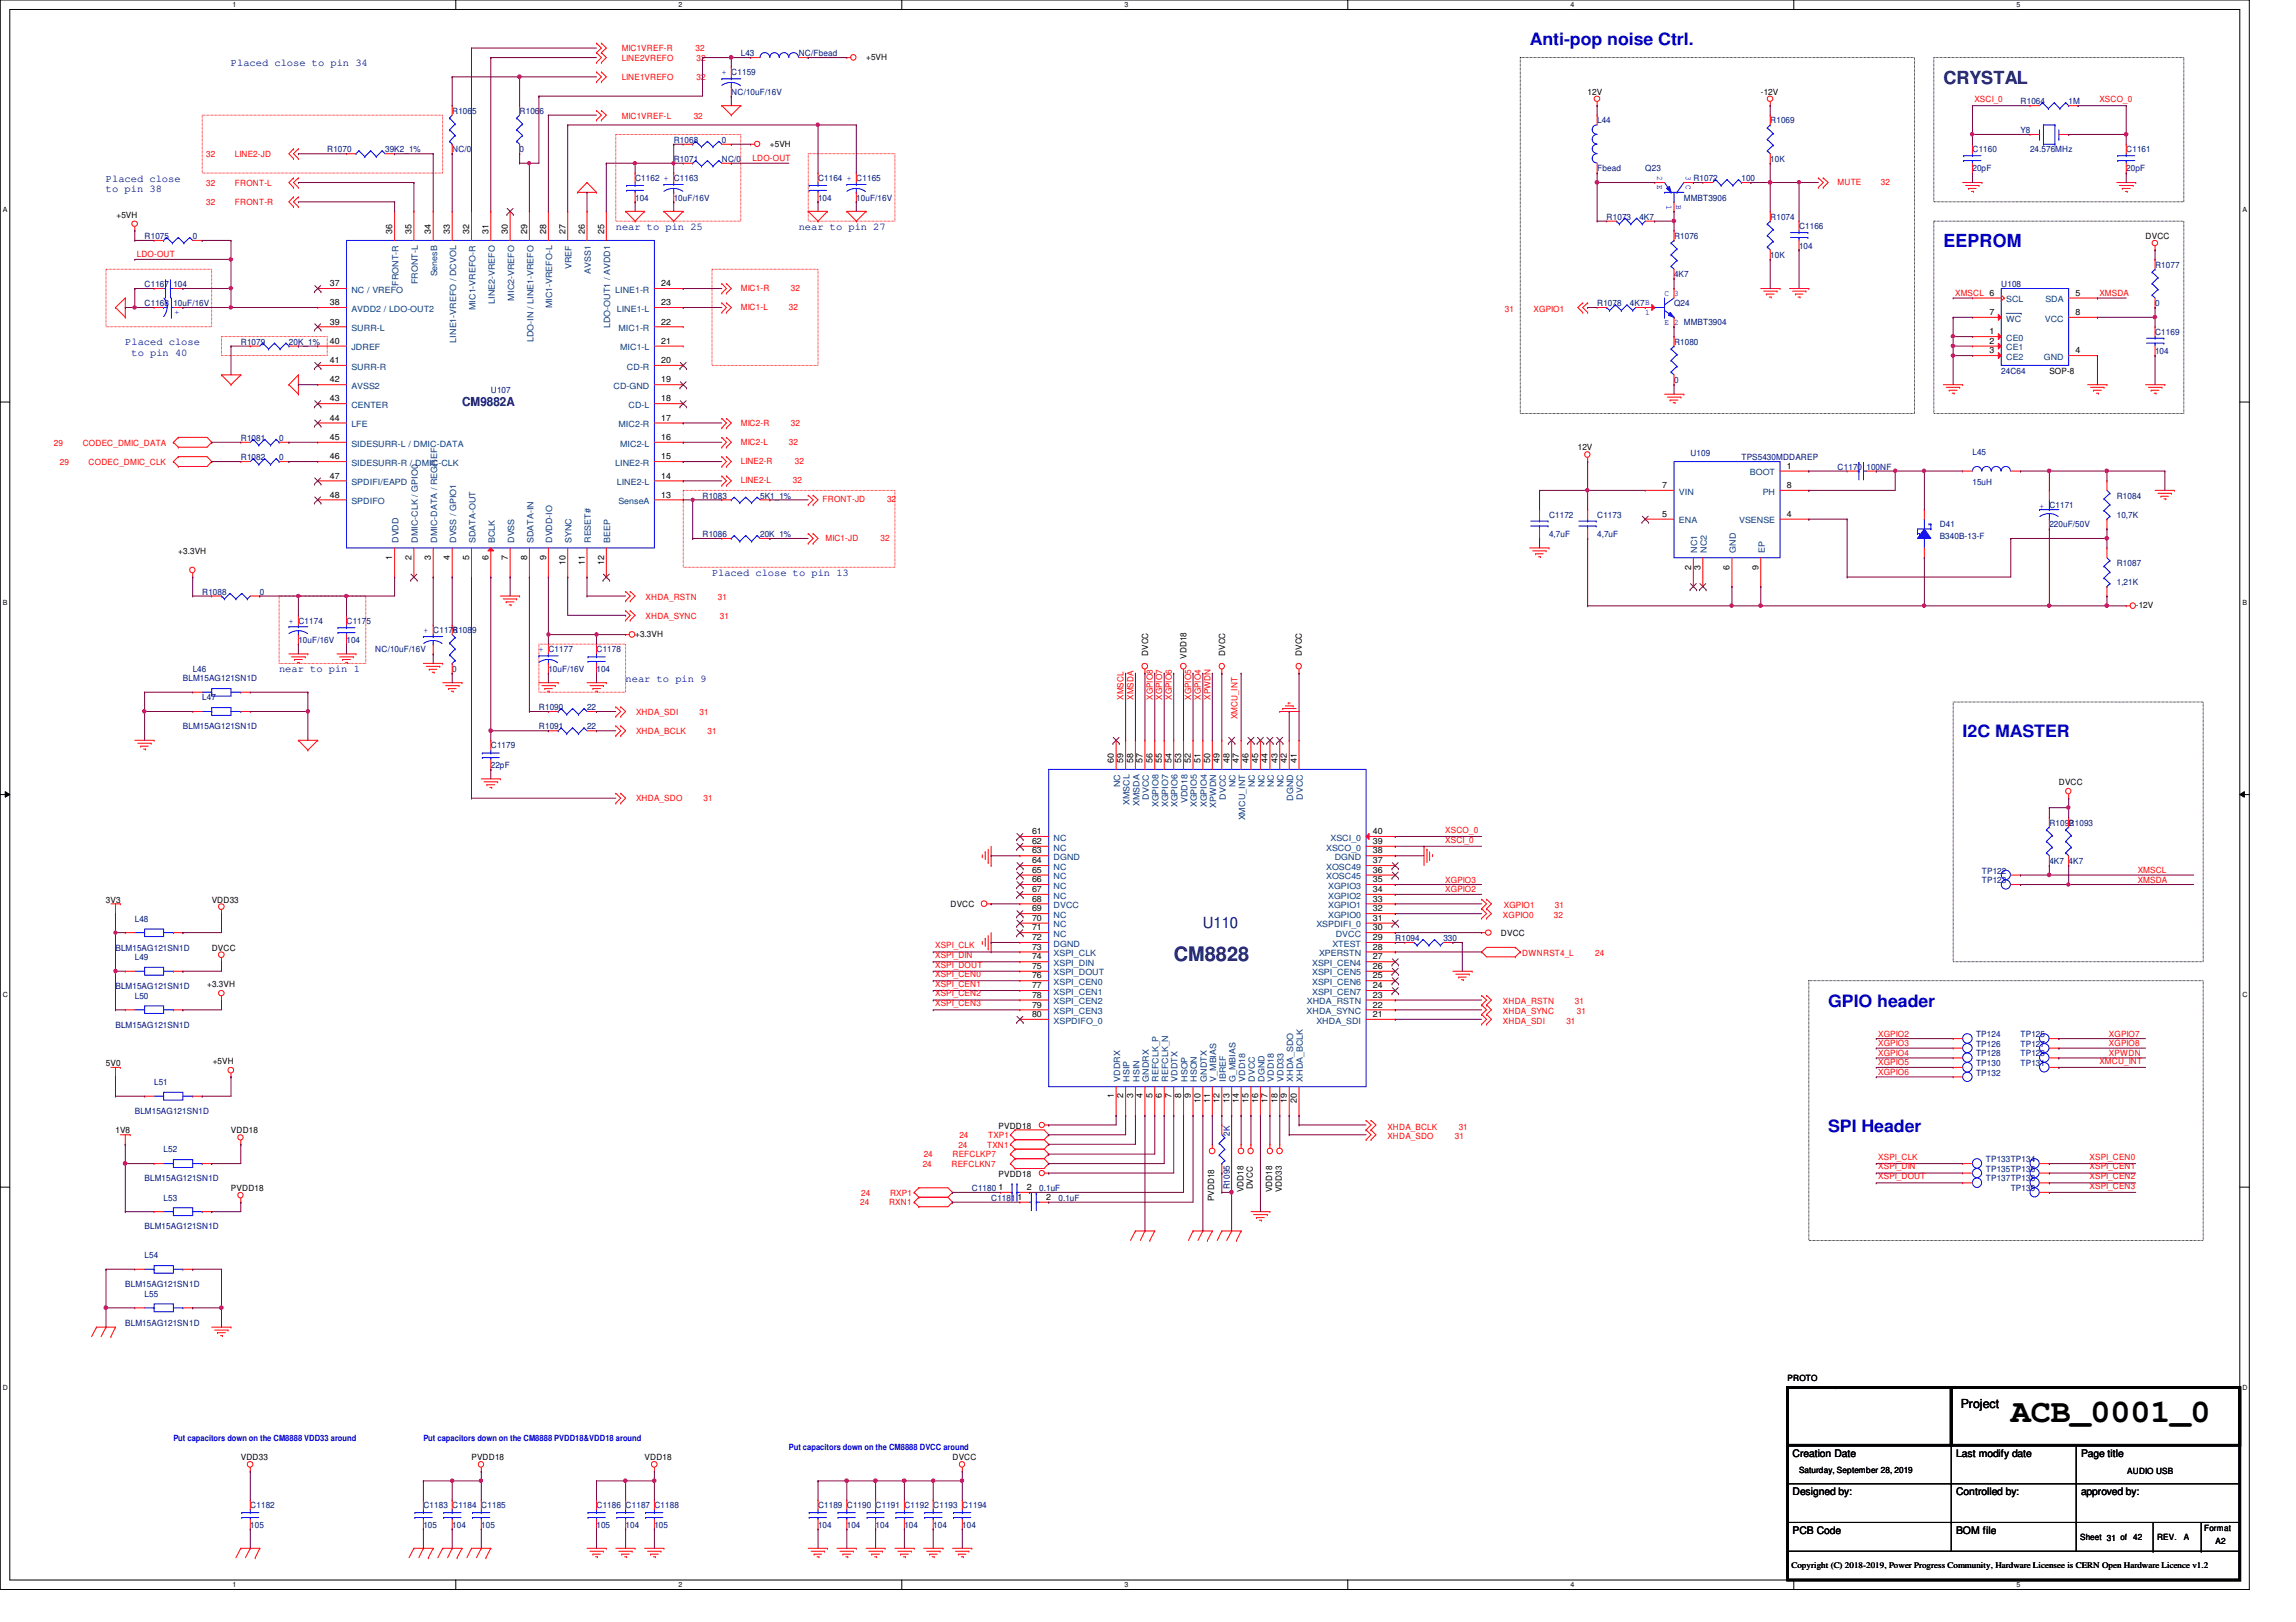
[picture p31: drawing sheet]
<svg xmlns="http://www.w3.org/2000/svg" width="297mm" height="210mm" viewBox="0 0 297 210" stroke-linecap="round" stroke-linejoin="round" font-family="sans-serif">
<defs><g id="words">
<text font-size="4.3" x="260.1" y="184.1">ACB_0001_0</text>
<text font-size="2.6" fill="#00007f" x="151.8" y="124.4">CM8828</text>
<text font-size="2.3" fill="#00007f" x="251.4" y="10.8">CRYSTAL</text>
<text font-size="2.3" fill="#0000a0" x="251.4" y="32">EEPROM</text>
<g font-size="2.2" fill="#0000a0">
<text x="197.9" y="5.8">Anti-pop noise Ctrl.</text>
<text x="253.9" y="95.4">I2C MASTER</text>
<text x="236.5" y="130.3">GPIO header</text>
<text x="236.5" y="146.4">SPI Header</text>
</g>
<text font-size="2" fill="#00007f" x="155.6" y="120.1">U110</text>
<text font-size="1.6" fill="#00007f" x="59.8" y="52.5">CM9882A</text>
<text font-size="1.6" x="253.7" y="182.2">Project</text>
<g font-size="1.4" fill="#00007f">
<text x="29.9" y="8.6">Placed close to pin 34</text>
<text x="13.7" y="23.5">Placed close</text>
<text x="13.7" y="24.9">to pin 38</text>
<text x="79.7" y="29.8">near to pin 25</text>
<text x="103.3" y="29.8">near to pin 27</text>
<text x="16.2" y="44.7">Placed close</text>
<text x="17" y="46.1">to pin 40</text>
<text x="92.1" y="74.5">Placed close to pin 13</text>
<text x="36.1" y="87">near to pin 1</text>
<text x="80.9" y="88.3">near to pin 9</text>
</g>
<g font-size="1.4">
<text x="231.9" y="188.5">Creation Date</text>
<text x="253.1" y="188.5">Last modify date</text>
<text x="269.2" y="188.5">Page title</text>
<text x="231.9" y="193.5">Designed by:</text>
<text x="253.1" y="193.5">Controlled by:</text>
<text x="269.2" y="193.5">approved by:</text>
<text x="231.9" y="198.5">PCB Code</text>
<text x="253.1" y="198.5">BOM file</text>
</g>
<g font-size="1.1" fill="#f00">
<text x="80.4" y="6.6">MIC1VREF-R</text>
<text x="80.4" y="7.9">LINE2VREFO</text>
<text x="80.4" y="10.4">LINE1VREFO</text>
<text x="90" y="6.6">32</text>
<text x="90.1" y="7.9">32</text>
<text x="90.1" y="10.4">32</text>
<text x="80.4" y="15.4">MIC1VREF-L</text>
<text x="89.7" y="15.4">32</text>
<text x="255.4" y="13.2">XSCI_0</text>
<text x="271.6" y="13.2">XSCO_0</text>
<text x="26.7" y="20.3">32</text>
<text x="30.4" y="20.3">LINE2-JD</text>
<text x="97.4" y="20.9">LDO-OUT</text>
<text x="237.7" y="24">MUTE</text>
<text x="243.3" y="24">32</text>
<text x="26.7" y="24.1">32</text>
<text x="26.7" y="26.5">32</text>
<text x="30.4" y="24.1">FRONT-L</text>
<text x="30.4" y="26.5">FRONT-R</text>
<text x="17.7" y="33.3">LDO-OUT</text>
<text x="95.8" y="37.6">MIC1-R</text>
<text x="95.8" y="40.1">MIC1-L</text>
<text x="102.1" y="40.1">32</text>
<text x="102.3" y="37.6">32</text>
<text x="194.7" y="40.4">31</text>
<text x="198.4" y="40.4">XGPIO1</text>
<text x="252.9" y="38.3">XMSCL 6</text>
<text x="271.6" y="38.3">XMSDA</text>
<text x="7" y="57.7">29</text>
<text x="10.7" y="57.7">CODEC_DMIC_DATA</text>
<text x="95.8" y="55.1">MIC2-R</text>
<text x="95.8" y="57.5">MIC2-L</text>
<text x="102.1" y="57.5">32</text>
<text x="102.3" y="55.1">32</text>
<text x="7.7" y="60.2">29</text>
<text x="11.5" y="60.2">CODEC_DMIC_CLK</text>
<text x="95.8" y="60">LINE2-R</text>
<text x="95.8" y="62.5">LINE2-L</text>
<text x="102.6" y="62.5">32</text>
<text x="102.8" y="60">32</text>
<text x="106.4" y="65">FRONT-JD</text>
<text x="114.8" y="65">32</text>
<text x="106.8" y="70">MIC1-JD</text>
<text x="113.9" y="70">32</text>
<text x="83.5" y="77.6">XHDA_RSTN</text>
<text x="92.9" y="77.6">31</text>
<text x="83.5" y="80.1">XHDA_SYNC</text>
<text x="93.1" y="80.1">31</text>
<text x="82.3" y="92.5">XHDA_SDI</text>
<text x="82.3" y="95">XHDA_BCLK</text>
<text x="90.5" y="92.5">31</text>
<text x="91.5" y="95">31</text>
<text x="145.4" y="90.6" transform="rotate(-90 145.4 90.6)">XMSCL</text>
<text x="146.6" y="90.6" transform="rotate(-90 146.6 90.6)">XMSDA</text>
<text x="149.1" y="90.6" transform="rotate(-90 149.1 90.6)">XGPIO8</text>
<text x="150.4" y="90.6" transform="rotate(-90 150.4 90.6)">XGPIO7</text>
<text x="151.6" y="90.6" transform="rotate(-90 151.6 90.6)">XGPIO6</text>
<text x="154.1" y="90.6" transform="rotate(-90 154.1 90.6)">XGPIO5</text>
<text x="155.4" y="90.6" transform="rotate(-90 155.4 90.6)">XGPIO4</text>
<text x="156.6" y="90.6" transform="rotate(-90 156.6 90.6)">XPWDN</text>
<text x="160.1" y="93.1" transform="rotate(-90 160.1 93.1)">XMCU_INT</text>
<text x="82.3" y="103.7">XHDA_SDO</text>
<text x="91" y="103.7">31</text>
<text x="187" y="107.8">XSCO_0</text>
<text x="187" y="109.1">XSCI_0</text>
<text x="276.6" y="113">XMSCL</text>
<text x="187" y="114.2">XGPIO3</text>
<text x="187" y="115.5">XGPIO2</text>
<text x="194.4" y="118.8">XGPIO0</text>
<text x="194.6" y="117.5">XGPIO1</text>
<text x="201" y="118.8">32</text>
<text x="201.2" y="117.5">31</text>
<text x="276.6" y="114.2">XMSDA</text>
<text x="121" y="122.7">XSPI_CLK</text>
<text x="121" y="124">XSPI_DIN</text>
<text x="121" y="125.2">XSPI_DOUT</text>
<text x="196.9" y="123.7">DWNRST4_L</text>
<text x="206.4" y="123.7">24</text>
<text x="121" y="126.4">XSPI_CEN0</text>
<text x="121" y="127.7">XSPI_CEN1</text>
<text x="121" y="128.9">XSPI_CEN2</text>
<text x="121" y="130.2">XSPI_CEN3</text>
<text x="194.4" y="130">XHDA_RSTN</text>
<text x="194.4" y="131.2">XHDA_SYNC</text>
<text x="203.7" y="130">31</text>
<text x="204" y="131.2">31</text>
<text x="194.4" y="132.5">XHDA_SDI</text>
<text x="202.6" y="132.5">31</text>
<text x="243" y="134.2">XGPIO2</text>
<text x="243" y="135.4">XGPIO3</text>
<text x="243" y="136.7">XGPIO4</text>
<text x="243" y="137.9">XGPIO5</text>
<text x="271.6" y="137.7">XMCU_INT</text>
<text x="272.8" y="134.2">XGPIO7</text>
<text x="272.8" y="135.4">XGPIO8</text>
<text x="272.8" y="136.7">XPWDN</text>
<text x="243" y="139.1">XGPIO6</text>
<text x="119.5" y="149.8">24</text>
<text x="123.2" y="149.8">REFCLKP7</text>
<text x="124" y="148.5">24</text>
<text x="124.1" y="147.3">24</text>
<text x="127.7" y="148.5">TXN1</text>
<text x="127.8" y="147.3">TXP1</text>
<text x="179.5" y="146.2">XHDA_BCLK</text>
<text x="179.5" y="147.4">XHDA_SDO</text>
<text x="188.2" y="147.4">31</text>
<text x="188.7" y="146.2">31</text>
<text x="111.3" y="156">24</text>
<text x="111.4" y="154.8">24</text>
<text x="115" y="156">RXN1</text>
<text x="115.1" y="154.8">RXP1</text>
<text x="119.4" y="151">24</text>
<text x="123.1" y="151">REFCLKN7</text>
<text x="243" y="150.1">XSPI_CLK</text>
<text x="243" y="151.3">XSPI_DIN</text>
<text x="243" y="152.6">XSPI_DOUT</text>
<text x="270.3" y="150.1">XSPI_CEN0</text>
<text x="270.3" y="151.3">XSPI_CEN1</text>
<text x="270.3" y="152.6">XSPI_CEN2</text>
<text x="270.3" y="153.8">XSPI_CEN3</text>
</g>
<g font-size="1.1" fill="#00f">
<text x="93.4" y="9.7">+ C1159</text>
<text x="214.4" y="22.8" transform="rotate(90 214.4 22.8)">2 E</text>
<text x="218.1" y="22.8" transform="rotate(90 218.1 22.8)">3 C</text>
<text x="215.6" y="26.5" transform="rotate(90 215.6 26.5)">1</text>
<text x="216.9" y="26.5" transform="rotate(90 216.9 26.5)">B</text>
<text x="22.6" y="40.2" transform="rotate(90 22.6 40.2)">+</text>
<text x="212.8" y="40.7">1</text>
<text x="215.3" y="42">E 2 MMBT3904</text>
<text x="215.3" y="38.3">C 3</text>
<text x="263.9" y="65.9">+ C1171</text>
<text x="37.4" y="80.7">+ C1174</text>
<text x="54.8" y="82">+ C1176</text>
<text x="69.7" y="84.4">+ C1177</text>
<text x="22.4" y="186.4">Put capacitors down on the CM8888 VDD33 around</text>
<text x="54.8" y="186.4">Put capacitors down on the CM8888 PVDD18&amp;VDD18 around</text>
<text x="102.1" y="187.7">Put capacitors down on the CM8888 DVCC around</text>
</g>
<g font-size="1.1" fill="#00007f">
<text x="95.8" y="7.3">L43</text>
<text x="103.3" y="7.3">NC/Fbead</text>
<text x="58.5" y="14.7">R1065</text>
<text x="67.2" y="14.7">R1066</text>
<text x="94.6" y="12.2">NC/10uF/16V</text>
<text x="206.6" y="16">L44</text>
<text x="229" y="16">R1069</text>
<text x="261.4" y="13.5">R1064</text>
<text x="261.4" y="17.2">Y8</text>
<text x="267.6" y="13.5">1M</text>
<text x="42.3" y="19.7">R1070</text>
<text x="49.8" y="19.7">39K2_1%</text>
<text x="58.5" y="19.7">NC/0</text>
<text x="67.2" y="19.7">0</text>
<text x="82.2" y="23.5">C1162 + C1163</text>
<text x="87.2" y="21">R1071</text>
<text x="87.2" y="18.5">R1068</text>
<text x="93.4" y="21">NC/0</text>
<text x="93.4" y="18.5">0</text>
<text x="105.8" y="23.5">C1164 + C1165</text>
<text x="206.6" y="22.2">Fbead</text>
<text x="212.8" y="22.2">Q23</text>
<text x="219.1" y="23.5">R1072</text>
<text x="225.3" y="23.5">100</text>
<text x="229" y="21">10K</text>
<text x="255.2" y="19.7">C1160</text>
<text x="255.2" y="22.2">20pF</text>
<text x="262.6" y="19.7">24.576MHz</text>
<text x="275.1" y="19.7">C1161</text>
<text x="275.1" y="22.2">20pF</text>
<text x="82.2" y="26">104</text>
<text x="87.2" y="26">10uF/16V</text>
<text x="105.8" y="26">104</text>
<text x="110.8" y="26">10uF/16V</text>
<text x="207.9" y="28.4">R1073</text>
<text x="212.1" y="28.4">4K7</text>
<text x="217.8" y="26">MMBT3906</text>
<text x="229" y="28.4">R1074</text>
<text x="232.7" y="29.7">C1166</text>
<text x="18.7" y="30.9">R1075</text>
<text x="24.9" y="30.9">0</text>
<text x="216.6" y="30.9">R1076</text>
<text x="216.6" y="35.9">4K7</text>
<text x="229" y="33.4">10K</text>
<text x="232.7" y="32.2">104</text>
<text x="278.8" y="34.6">R1077</text>
<text x="18.7" y="37.1">C1167 104</text>
<text x="18.7" y="39.6">C1168 10uF/16V</text>
<text x="206.6" y="39.6">R1078</text>
<text x="210.9" y="39.6">4K7B</text>
<text x="216.6" y="39.6">Q24</text>
<text x="258.9" y="37.1">U108</text>
<text x="278.8" y="39.6">0</text>
<text x="31.2" y="44.6">R1079</text>
<text x="37.4" y="44.6">20K_1%</text>
<text x="216.6" y="44.6">R1080</text>
<text x="278.8" y="43.3">C1169</text>
<text x="278.8" y="45.8">104</text>
<text x="63.5" y="50.8">U107</text>
<text x="216.6" y="49.6">0</text>
<text x="258.9" y="48.3">24C64</text>
<text x="31.2" y="57.1">R1081</text>
<text x="31.2" y="59.5">R1082</text>
<text x="36.1" y="57.1">0</text>
<text x="36.1" y="59.5">0</text>
<text x="218.7" y="59.1">U109</text>
<text x="225.3" y="59.5">TPS5430MDDAREP</text>
<text x="255.2" y="58.9">L45</text>
<text x="90.9" y="64.5">R1083</text>
<text x="98.3" y="64.5">5K1_1%</text>
<text x="237.7" y="60.8">C1170 100NF</text>
<text x="255.2" y="62.8">15uH</text>
<text x="273.9" y="64.5">R1084</text>
<text x="90.9" y="69.5">R1086</text>
<text x="98.3" y="69.5">20K_1%</text>
<text x="200.4" y="67">C1172</text>
<text x="200.4" y="69.5">4,7uF</text>
<text x="206.6" y="67">C1173</text>
<text x="206.6" y="69.5">4,7uF</text>
<text x="250.9" y="68.2">D41</text>
<text x="250.9" y="69.7">B340B-13-F</text>
<text x="265.1" y="68.2">220uF/50V</text>
<text x="273.9" y="67">10,7K</text>
<text x="26.2" y="77">R1088</text>
<text x="33.6" y="77">0</text>
<text x="273.9" y="73.2">R1087</text>
<text x="273.9" y="75.7">1,21K</text>
<text x="38.6" y="83.2">10uF/16V</text>
<text x="44.8" y="80.7">C1175</text>
<text x="44.8" y="83.2">104</text>
<text x="58.5" y="82">R1089</text>
<text x="23.7" y="88.2">BLM15AG121SN1D</text>
<text x="24.9" y="86.9">L46</text>
<text x="48.6" y="84.4">NC/10uF/16V</text>
<text x="58.5" y="86.9">0</text>
<text x="70.9" y="86.9">10uF/16V</text>
<text x="77.2" y="84.4">C1178</text>
<text x="77.2" y="86.9">104</text>
<text x="23.7" y="94.4">BLM15AG121SN1D</text>
<text x="26.2" y="90.6">L47</text>
<text x="69.7" y="94.4">R1091</text>
<text x="69.7" y="91.9">R1090</text>
<text x="75.9" y="94.4">22</text>
<text x="75.9" y="91.9">22</text>
<text x="63.5" y="96.9">C1179</text>
<text x="63.5" y="99.4">22pF</text>
<text x="265.1" y="106.8">R1092</text>
<text x="267.6" y="106.8">R1093</text>
<text x="256.4" y="113.1">TP122</text>
<text x="265.1" y="111.8">4K7</text>
<text x="267.6" y="111.8">4K7</text>
<text x="17.4" y="119.3">L48</text>
<text x="256.4" y="114.3">TP123</text>
<text x="14.9" y="123">BLM15AG121SN1D</text>
<text x="17.4" y="124.2">L49</text>
<text x="180.5" y="121.8">R1094</text>
<text x="186.7" y="121.8">330</text>
<text x="14.9" y="128">BLM15AG121SN1D</text>
<text x="17.4" y="129.2">L50</text>
<text x="14.9" y="133">BLM15AG121SN1D</text>
<text x="255.6" y="135.5">TP126</text>
<text x="255.6" y="136.7">TP128</text>
<text x="255.6" y="138">TP130</text>
<text x="255.6" y="134.2">TP124</text>
<text x="261.4" y="136.7">TP129</text>
<text x="261.4" y="138">TP131</text>
<text x="261.4" y="134.2">TP125</text>
<text x="261.4" y="135.5">TP127</text>
<text x="19.9" y="140.4">L51</text>
<text x="255.6" y="139.2">TP132</text>
<text x="17.4" y="144.2">BLM15AG121SN1D</text>
<text x="21.2" y="149.1">L52</text>
<text x="159.1" y="147" transform="rotate(-90 159.1 147)">2K</text>
<text x="18.7" y="152.9">BLM15AG121SN1D</text>
<text x="21.2" y="155.4">L53</text>
<text x="125.7" y="154.1">C1180</text>
<text x="128.2" y="155.4">C1181</text>
<text x="134.4" y="154.1">0.1uF</text>
<text x="136.9" y="155.4">0.1uF</text>
<text x="159.1" y="153.9" transform="rotate(-90 159.1 153.9)">R1095</text>
<text x="256.9" y="151.6">TP135TP136</text>
<text x="256.9" y="150.4">TP133TP134</text>
<text x="256.9" y="152.9">TP137TP138</text>
<text x="260.1" y="154.1">TP139</text>
<text x="18.7" y="159.1">BLM15AG121SN1D</text>
<text x="16.2" y="166.6">BLM15AG121SN1D</text>
<text x="18.7" y="167.8">L55</text>
<text x="18.7" y="162.9">L54</text>
<text x="16.2" y="171.5">BLM15AG121SN1D</text>
<text x="32.4" y="195.2">C1182</text>
<text x="32.4" y="197.7">105</text>
<text x="54.8" y="195.2">C1183 C1184 C1185</text>
<text x="54.8" y="197.7">105</text>
<text x="58.5" y="197.7">104</text>
<text x="62.3" y="197.7">105</text>
<text x="77.2" y="195.2">C1186 C1187 C1188</text>
<text x="77.2" y="197.7">105</text>
<text x="80.9" y="197.7">104</text>
<text x="84.7" y="197.7">105</text>
<text x="105.8" y="195.2">C1189 C1190 C1191 C1192 C1193 C1194</text>
<text x="105.8" y="197.7">104</text>
<text x="109.6" y="197.7">104</text>
<text x="113.3" y="197.7">104</text>
<text x="117" y="197.7">104</text>
<text x="120.7" y="197.7">104</text>
<text x="124.5" y="197.7">104</text>
</g>
<g font-size="1.1">
<text x="112.1" y="7.7">+5VH</text>
<text x="205.4" y="12.2">12V</text>
<text x="227.8" y="12.2">-12V</text>
<text x="99.6" y="19">+5VH</text>
<text x="15.1" y="28.2">+5VH</text>
<text x="50.8" y="30.2" transform="rotate(-90 50.8 30.2)">36</text>
<text x="53.3" y="30.2" transform="rotate(-90 53.3 30.2)">35</text>
<text x="55.7" y="30.2" transform="rotate(-90 55.7 30.2)">34</text>
<text x="58.2" y="30.2" transform="rotate(-90 58.2 30.2)">33</text>
<text x="60.7" y="30.2" transform="rotate(-90 60.7 30.2)">32</text>
<text x="63.2" y="30.2" transform="rotate(-90 63.2 30.2)">31</text>
<text x="65.7" y="30.2" transform="rotate(-90 65.7 30.2)">30</text>
<text x="68.2" y="30.2" transform="rotate(-90 68.2 30.2)">29</text>
<text x="70.7" y="30.2" transform="rotate(-90 70.7 30.2)">28</text>
<text x="73.1" y="30.2" transform="rotate(-90 73.1 30.2)">27</text>
<text x="75.6" y="30.2" transform="rotate(-90 75.6 30.2)">26</text>
<text x="78.1" y="30.2" transform="rotate(-90 78.1 30.2)">25</text>
<text x="277.6" y="30.9">DVCC</text>
<text x="42.7" y="37">37</text>
<text x="42.7" y="39.5">38</text>
<text x="42.7" y="42">39</text>
<text x="85.6" y="42">22</text>
<text x="85.6" y="39.5">23</text>
<text x="85.6" y="37">24</text>
<text x="257.4" y="40.8">7</text>
<text x="268.5" y="38.3">5</text>
<text x="268.5" y="40.8">8</text>
<text x="42.7" y="44.5">40</text>
<text x="42.7" y="47">41</text>
<text x="85.6" y="47">20</text>
<text x="85.6" y="44.5">21</text>
<text x="257.4" y="43.3">1</text>
<text x="257.4" y="44.5">2</text>
<text x="257.4" y="45.7">3</text>
<text x="268.5" y="45.7">4</text>
<text x="42.7" y="49.5">42</text>
<text x="42.7" y="51.9">43</text>
<text x="85.6" y="51.9">18</text>
<text x="85.6" y="49.5">19</text>
<text x="265.1" y="48.3">SOP-8</text>
<text x="42.7" y="54.4">44</text>
<text x="42.7" y="56.9">45</text>
<text x="42.7" y="59.4">46</text>
<text x="85.6" y="59.4">15</text>
<text x="85.6" y="56.9">16</text>
<text x="85.6" y="54.4">17</text>
<text x="204.1" y="58.3">12V</text>
<text x="42.7" y="61.9">47</text>
<text x="42.7" y="64.4">48</text>
<text x="85.6" y="64.4">13</text>
<text x="85.6" y="61.9">14</text>
<text x="215.1" y="63.2">7</text>
<text x="231.2" y="60.7">1</text>
<text x="231.2" y="63.2">8</text>
<text x="23.1" y="71.8">+3.3VH</text>
<text x="215.1" y="66.9">5</text>
<text x="231.2" y="66.9">4</text>
<text x="50.8" y="72.4" transform="rotate(-90 50.8 72.4)">1</text>
<text x="53.3" y="72.4" transform="rotate(-90 53.3 72.4)">2</text>
<text x="55.7" y="72.4" transform="rotate(-90 55.7 72.4)">3</text>
<text x="58.2" y="72.4" transform="rotate(-90 58.2 72.4)">4</text>
<text x="60.7" y="72.4" transform="rotate(-90 60.7 72.4)">5</text>
<text x="63.2" y="72.4" transform="rotate(-90 63.2 72.4)">6</text>
<text x="65.7" y="72.4" transform="rotate(-90 65.7 72.4)">7</text>
<text x="68.2" y="72.4" transform="rotate(-90 68.2 72.4)">8</text>
<text x="70.7" y="72.4" transform="rotate(-90 70.7 72.4)">9</text>
<text x="73.1" y="73.1" transform="rotate(-90 73.1 73.1)">10</text>
<text x="75.6" y="73.1" transform="rotate(-90 75.6 73.1)">11</text>
<text x="78.1" y="73.1" transform="rotate(-90 78.1 73.1)">12</text>
<text x="218.8" y="73.7" transform="rotate(-90 218.8 73.7)">2</text>
<text x="220" y="73.7" transform="rotate(-90 220 73.7)">3</text>
<text x="223.8" y="73.7" transform="rotate(-90 223.8 73.7)">6</text>
<text x="227.5" y="73.7" transform="rotate(-90 227.5 73.7)">9</text>
<text x="82.2" y="82.4">+3.3VH</text>
<text x="276.3" y="78.7">-12V</text>
<text x="148.5" y="84.9" transform="rotate(-90 148.5 84.9)">DVCC</text>
<text x="153.5" y="85.3" transform="rotate(-90 153.5 85.3)">VDD18</text>
<text x="158.5" y="84.9" transform="rotate(-90 158.5 84.9)">DVCC</text>
<text x="168.4" y="84.9" transform="rotate(-90 168.4 84.9)">DVCC</text>
<text x="144.1" y="98.7" transform="rotate(-90 144.1 98.7)">60</text>
<text x="145.3" y="98.7" transform="rotate(-90 145.3 98.7)">59</text>
<text x="146.6" y="98.7" transform="rotate(-90 146.6 98.7)">58</text>
<text x="147.8" y="98.7" transform="rotate(-90 147.8 98.7)">57</text>
<text x="149.1" y="98.7" transform="rotate(-90 149.1 98.7)">56</text>
<text x="150.3" y="98.7" transform="rotate(-90 150.3 98.7)">55</text>
<text x="151.6" y="98.7" transform="rotate(-90 151.6 98.7)">54</text>
<text x="152.8" y="98.7" transform="rotate(-90 152.8 98.7)">53</text>
<text x="154" y="98.7" transform="rotate(-90 154 98.7)">52</text>
<text x="155.3" y="98.7" transform="rotate(-90 155.3 98.7)">51</text>
<text x="156.5" y="98.7" transform="rotate(-90 156.5 98.7)">50</text>
<text x="157.8" y="98.7" transform="rotate(-90 157.8 98.7)">49</text>
<text x="159" y="98.7" transform="rotate(-90 159 98.7)">48</text>
<text x="160.3" y="98.7" transform="rotate(-90 160.3 98.7)">47</text>
<text x="161.5" y="98.7" transform="rotate(-90 161.5 98.7)">46</text>
<text x="162.8" y="98.7" transform="rotate(-90 162.8 98.7)">45</text>
<text x="164" y="98.7" transform="rotate(-90 164 98.7)">44</text>
<text x="165.3" y="98.7" transform="rotate(-90 165.3 98.7)">43</text>
<text x="166.5" y="98.7" transform="rotate(-90 166.5 98.7)">42</text>
<text x="167.8" y="98.7" transform="rotate(-90 167.8 98.7)">41</text>
<text x="266.4" y="101.6">DVCC</text>
<text x="133.5" y="107.9">61</text>
<text x="177.6" y="107.9">40</text>
<text x="133.5" y="111.7">64</text>
<text x="133.5" y="112.9">65</text>
<text x="133.5" y="109.2">62</text>
<text x="133.5" y="110.4">63</text>
<text x="177.6" y="109.2">39</text>
<text x="177.6" y="110.4">38</text>
<text x="177.6" y="111.7">37</text>
<text x="177.6" y="112.9">36</text>
<text x="13.7" y="116.8">3V3</text>
<text x="27.4" y="116.8">VDD33</text>
<text x="123" y="117.4">DVCC</text>
<text x="133.5" y="114.2">66</text>
<text x="133.5" y="115.4">67</text>
<text x="133.5" y="116.7">68</text>
<text x="133.5" y="117.9">69</text>
<text x="133.5" y="119.2">70</text>
<text x="177.6" y="119.2">31</text>
<text x="177.6" y="117.9">32</text>
<text x="177.6" y="116.7">33</text>
<text x="177.6" y="115.4">34</text>
<text x="177.6" y="114.2">35</text>
<text x="27.4" y="123">DVCC</text>
<text x="133.5" y="120.4">71</text>
<text x="133.5" y="121.7">72</text>
<text x="133.5" y="122.9">73</text>
<text x="133.5" y="124.2">74</text>
<text x="133.5" y="125.4">75</text>
<text x="177.6" y="125.4">26</text>
<text x="177.6" y="124.2">27</text>
<text x="177.6" y="122.9">28</text>
<text x="177.6" y="121.7">29</text>
<text x="177.6" y="120.4">30</text>
<text x="194.2" y="121.2">DVCC</text>
<text x="26.8" y="127.8">+3.3VH</text>
<text x="133.5" y="126.6">76</text>
<text x="133.5" y="127.9">77</text>
<text x="133.5" y="129.1">78</text>
<text x="133.5" y="130.4">79</text>
<text x="133.5" y="131.6">80</text>
<text x="177.6" y="131.6">21</text>
<text x="177.6" y="130.4">22</text>
<text x="177.6" y="129.1">23</text>
<text x="177.6" y="127.9">24</text>
<text x="177.6" y="126.6">25</text>
<text x="13.7" y="138">5V0</text>
<text x="27.5" y="137.7">+5VH</text>
<text x="144.1" y="142.2" transform="rotate(-90 144.1 142.2)">1</text>
<text x="145.3" y="142.2" transform="rotate(-90 145.3 142.2)">2</text>
<text x="146.6" y="142.2" transform="rotate(-90 146.6 142.2)">3</text>
<text x="147.8" y="142.2" transform="rotate(-90 147.8 142.2)">4</text>
<text x="149.1" y="142.2" transform="rotate(-90 149.1 142.2)">5</text>
<text x="150.3" y="142.2" transform="rotate(-90 150.3 142.2)">6</text>
<text x="151.6" y="142.2" transform="rotate(-90 151.6 142.2)">7</text>
<text x="152.8" y="142.2" transform="rotate(-90 152.8 142.2)">8</text>
<text x="154" y="142.2" transform="rotate(-90 154 142.2)">9</text>
<text x="155.3" y="142.8" transform="rotate(-90 155.3 142.8)">10</text>
<text x="156.5" y="142.8" transform="rotate(-90 156.5 142.8)">11</text>
<text x="157.8" y="142.8" transform="rotate(-90 157.8 142.8)">12</text>
<text x="159" y="142.8" transform="rotate(-90 159 142.8)">13</text>
<text x="160.3" y="142.8" transform="rotate(-90 160.3 142.8)">14</text>
<text x="161.5" y="142.8" transform="rotate(-90 161.5 142.8)">15</text>
<text x="162.8" y="142.8" transform="rotate(-90 162.8 142.8)">16</text>
<text x="164" y="142.8" transform="rotate(-90 164 142.8)">17</text>
<text x="165.3" y="142.8" transform="rotate(-90 165.3 142.8)">18</text>
<text x="166.5" y="142.8" transform="rotate(-90 166.5 142.8)">19</text>
<text x="167.8" y="142.8" transform="rotate(-90 167.8 142.8)">20</text>
<text x="14.9" y="146.6">1V8</text>
<text x="29.9" y="146.6">VDD18</text>
<text x="129.2" y="146">PVDD18</text>
<text x="29.9" y="154.1">PVDD18</text>
<text x="129.2" y="152.3">PVDD18</text>
<text x="129.2" y="154">1</text>
<text x="131.7" y="155.3">1</text>
<text x="132.8" y="154">2</text>
<text x="135.3" y="155.3">2</text>
<text x="157.1" y="155.4" transform="rotate(-90 157.1 155.4)">PVDD18</text>
<text x="160.9" y="154.3" transform="rotate(-90 160.9 154.3)">VDD18</text>
<text x="162.1" y="153.9" transform="rotate(-90 162.1 153.9)">DVCC</text>
<text x="164.6" y="154.3" transform="rotate(-90 164.6 154.3)">VDD18</text>
<text x="165.8" y="154.3" transform="rotate(-90 165.8 154.3)">VDD33</text>
<text x="231.3" y="178.8">PROTO</text>
<text x="31.2" y="189">VDD33</text>
<text x="61" y="189">PVDD18</text>
<text x="83.4" y="189">VDD18</text>
<text x="123.2" y="189">DVCC</text>
<text x="232.7" y="190.6">Saturday, September 28, 2019</text>
<text x="275.2" y="190.7">AUDIO USB</text>
<text x="231.8" y="202.9">Copyright (C) 2018-2019, Power Progress Community, Hardware Licensee is CERN Open Hardware Licence v1.2</text>
<text x="269.1" y="199.3">Sheet 31 of 42</text>
<text x="279.1" y="199.3">REV.</text>
<text x="282.5" y="199.3">A</text>
<text x="285.2" y="198.1">Format</text>
<text x="286.6" y="199.8">A2</text>
</g>
<g font-size="1.1" fill="#00407f">
<text x="56.6" y="35.8" transform="rotate(-90 56.6 35.8)">SenesB</text>
<text x="74" y="34.8" transform="rotate(-90 74 34.8)">VREF</text>
<text x="76.5" y="35.4" transform="rotate(-90 76.5 35.4)">AVSS1</text>
<text x="45.5" y="37.9">NC / VREFO</text>
<text x="45.5" y="40.3">AVDD2 / LDO-OUT2</text>
<text x="51.6" y="37" transform="rotate(-90 51.6 37)">FRONT-R</text>
<text x="54.1" y="36.8" transform="rotate(-90 54.1 36.8)">FRONT-L</text>
<text x="61.5" y="40.1" transform="rotate(-90 61.5 40.1)">MIC1-VREFO-R</text>
<text x="64" y="39.3" transform="rotate(-90 64 39.3)">LINE2-VREFO</text>
<text x="66.5" y="38.9" transform="rotate(-90 66.5 38.9)">MIC2-VREFO</text>
<text x="71.5" y="39.9" transform="rotate(-90 71.5 39.9)">MIC1-VREFO-L</text>
<text x="79.6" y="37.9">LINE1-R</text>
<text x="79.8" y="40.3">LINE1-L</text>
<text x="259.5" y="39.1">SCL</text>
<text x="259.5" y="41.6">WC</text>
<text x="264.5" y="41.6">VCC</text>
<text x="264.6" y="39.1">SDA</text>
<text x="45.5" y="42.8">SURR-L</text>
<text x="45.5" y="45.3">JDREF</text>
<text x="45.5" y="47.8">SURR-R</text>
<text x="59" y="44.3" transform="rotate(-90 59 44.3)">LINE1-VREFO / DCVOL</text>
<text x="69" y="44.3" transform="rotate(-90 69 44.3)">LDO-IN / LINE1-VREFO</text>
<text x="78.9" y="42.5" transform="rotate(-90 78.9 42.5)">LDO-OUT1 / AVDD1</text>
<text x="80" y="42.8">MIC1-R</text>
<text x="80.2" y="45.3">MIC1-L</text>
<text x="81.1" y="47.8">CD-R</text>
<text x="259.5" y="44.1">CE0</text>
<text x="259.5" y="45.3">CE1</text>
<text x="259.5" y="46.6">CE2</text>
<text x="264.4" y="46.6">GND</text>
<text x="45.5" y="50.3">AVSS2</text>
<text x="45.5" y="52.8">CENTER</text>
<text x="79.4" y="50.3">CD-GND</text>
<text x="81.3" y="52.8">CD-L</text>
<text x="45.5" y="55.3">LFE</text>
<text x="45.5" y="57.8">SIDESURR-L / DMIC-DATA</text>
<text x="80" y="55.3">MIC2-R</text>
<text x="80.2" y="57.8">MIC2-L</text>
<text x="45.5" y="60.3">SIDESURR-R / DMIC-CLK</text>
<text x="45.5" y="62.8">SPDIFI/EAPD</text>
<text x="45.5" y="65.2">SPDIFO</text>
<text x="79.6" y="60.3">LINE2-R</text>
<text x="79.8" y="62.8">LINE2-L</text>
<text x="80" y="65.2">SenseA</text>
<text x="217.2" y="64">VIN</text>
<text x="226.4" y="61.5">BOOT</text>
<text x="228" y="64">PH</text>
<text x="51.6" y="70.3" transform="rotate(-90 51.6 70.3)">DVDD</text>
<text x="54.1" y="70.3" transform="rotate(-90 54.1 70.3)">DMIC-CLK / GPIO0</text>
<text x="56.6" y="70.3" transform="rotate(-90 56.6 70.3)">DMIC-DATA / REGREF</text>
<text x="59" y="70.3" transform="rotate(-90 59 70.3)">DVSS / GPIO1</text>
<text x="61.5" y="70.3" transform="rotate(-90 61.5 70.3)">SDATA-OUT</text>
<text x="64" y="70.3" transform="rotate(-90 64 70.3)">BCLK</text>
<text x="66.5" y="70.3" transform="rotate(-90 66.5 70.3)">DVSS</text>
<text x="69" y="70.3" transform="rotate(-90 69 70.3)">SDATA-IN</text>
<text x="71.5" y="70.3" transform="rotate(-90 71.5 70.3)">DVDD-IO</text>
<text x="74" y="70.3" transform="rotate(-90 74 70.3)">SYNC</text>
<text x="76.5" y="70.3" transform="rotate(-90 76.5 70.3)">RESET#</text>
<text x="78.9" y="70.3" transform="rotate(-90 78.9 70.3)">BEEP</text>
<text x="217.2" y="67.7">ENA</text>
<text x="219.6" y="71.5" transform="rotate(-90 219.6 71.5)">NC1</text>
<text x="220.8" y="71.5" transform="rotate(-90 220.8 71.5)">NC2</text>
<text x="224.6" y="71.5" transform="rotate(-90 224.6 71.5)">GND</text>
<text x="225" y="67.7">VSENSE</text>
<text x="228.3" y="71.5" transform="rotate(-90 228.3 71.5)">EP</text>
<text x="144.9" y="101.9" transform="rotate(-90 144.9 101.9)">NC</text>
<text x="159.8" y="101.9" transform="rotate(-90 159.8 101.9)">NC</text>
<text x="162.3" y="101.9" transform="rotate(-90 162.3 101.9)">NC</text>
<text x="163.6" y="101.9" transform="rotate(-90 163.6 101.9)">NC</text>
<text x="164.8" y="101.9" transform="rotate(-90 164.8 101.9)">NC</text>
<text x="166.1" y="101.9" transform="rotate(-90 166.1 101.9)">NC</text>
<text x="146.1" y="104.2" transform="rotate(-90 146.1 104.2)">XMSCL</text>
<text x="147.4" y="104.3" transform="rotate(-90 147.4 104.3)">XMSDA</text>
<text x="148.6" y="103.5" transform="rotate(-90 148.6 103.5)">DVCC</text>
<text x="149.9" y="104.5" transform="rotate(-90 149.9 104.5)">XGPIO8</text>
<text x="151.1" y="104.5" transform="rotate(-90 151.1 104.5)">XGPIO7</text>
<text x="152.4" y="104.5" transform="rotate(-90 152.4 104.5)">XGPIO6</text>
<text x="153.6" y="103.9" transform="rotate(-90 153.6 103.9)">VDD18</text>
<text x="154.9" y="104.5" transform="rotate(-90 154.9 104.5)">XGPIO5</text>
<text x="156.1" y="104.5" transform="rotate(-90 156.1 104.5)">XGPIO4</text>
<text x="157.3" y="104.5" transform="rotate(-90 157.3 104.5)">XPWDN</text>
<text x="158.6" y="103.5" transform="rotate(-90 158.6 103.5)">DVCC</text>
<text x="161.1" y="106.2" transform="rotate(-90 161.1 106.2)">XMCU_INT</text>
<text x="167.3" y="103.6" transform="rotate(-90 167.3 103.6)">DGND</text>
<text x="168.6" y="103.5" transform="rotate(-90 168.6 103.5)">DVCC</text>
<text x="136.3" y="112.6">NC</text>
<text x="136.3" y="113.8">NC</text>
<text x="136.3" y="110.1">NC</text>
<text x="136.3" y="108.8">NC</text>
<text x="136.3" y="111.3">DGND</text>
<text x="171.6" y="110.1">XSCO_0</text>
<text x="171.6" y="112.6">XOSC49</text>
<text x="171.6" y="113.8">XOSC45</text>
<text x="172.1" y="108.8">XSCI_0</text>
<text x="172.7" y="111.3">DGND</text>
<text x="136.3" y="115">NC</text>
<text x="136.3" y="116.3">NC</text>
<text x="136.3" y="117.5">DVCC</text>
<text x="136.3" y="118.8">NC</text>
<text x="171.8" y="118.8">XGPIO0</text>
<text x="171.8" y="117.5">XGPIO1</text>
<text x="171.8" y="116.3">XGPIO2</text>
<text x="171.8" y="115">XGPIO3</text>
<text x="136.3" y="120">NC</text>
<text x="136.3" y="121.2">NC</text>
<text x="136.3" y="122.5">DGND</text>
<text x="136.3" y="123.7">XSPI_CLK</text>
<text x="136.3" y="125">XSPI_DIN</text>
<text x="169.8" y="125">XSPI_CEN4</text>
<text x="170.3" y="120">XSPDIFI_0</text>
<text x="170.6" y="123.7">XPERSTN</text>
<text x="172.4" y="122.5">XTEST</text>
<text x="172.8" y="121.2">DVCC</text>
<text x="136.3" y="126.2">XSPI_DOUT</text>
<text x="136.3" y="127.5">XSPI_CEN0</text>
<text x="136.3" y="128.7">XSPI_CEN1</text>
<text x="136.3" y="130">XSPI_CEN2</text>
<text x="136.3" y="131.2">XSPI_CEN3</text>
<text x="169" y="131.2">XHDA_SYNC</text>
<text x="169.1" y="130">XHDA_RSTN</text>
<text x="169.8" y="128.7">XSPI_CEN7</text>
<text x="169.8" y="127.5">XSPI_CEN6</text>
<text x="169.8" y="126.2">XSPI_CEN5</text>
<text x="136.3" y="132.5">XSPDIFO_0</text>
<text x="170.3" y="132.5">XHDA_SDI</text>
<text x="144.9" y="140" transform="rotate(-90 144.9 140)">VDDRX</text>
<text x="146.1" y="140" transform="rotate(-90 146.1 140)">HSIP</text>
<text x="147.4" y="140" transform="rotate(-90 147.4 140)">HSIN</text>
<text x="148.6" y="140" transform="rotate(-90 148.6 140)">GNDRX</text>
<text x="149.9" y="140" transform="rotate(-90 149.9 140)">REFCLK_P</text>
<text x="151.1" y="140" transform="rotate(-90 151.1 140)">REFCLK_N</text>
<text x="152.4" y="140" transform="rotate(-90 152.4 140)">VDDTX</text>
<text x="153.6" y="140" transform="rotate(-90 153.6 140)">HSOP</text>
<text x="154.9" y="140" transform="rotate(-90 154.9 140)">HSON</text>
<text x="156.1" y="140" transform="rotate(-90 156.1 140)">GNDTX</text>
<text x="157.3" y="140" transform="rotate(-90 157.3 140)">V_MBIAS</text>
<text x="158.6" y="140" transform="rotate(-90 158.6 140)">IBREF</text>
<text x="159.8" y="140" transform="rotate(-90 159.8 140)">G_MBIAS</text>
<text x="161.1" y="140" transform="rotate(-90 161.1 140)">VDD18</text>
<text x="162.3" y="140" transform="rotate(-90 162.3 140)">DVCC</text>
<text x="163.6" y="140" transform="rotate(-90 163.6 140)">DGND</text>
<text x="164.8" y="140" transform="rotate(-90 164.8 140)">VDD18</text>
<text x="166.1" y="140" transform="rotate(-90 166.1 140)">VDD33</text>
<text x="167.3" y="140" transform="rotate(-90 167.3 140)">XHDA_SDO</text>
<text x="168.6" y="140" transform="rotate(-90 168.6 140)">XHDA_BCLK</text>
</g>
<g font-size=".9">
<text x="30.1" y=".9">1</text>
<text x="87.8" y=".9">2</text>
<text x="145.5" y=".9">3</text>
<text x="203.2" y=".9">4</text>
<text x="260.9" y=".9">5</text>
<text x=".4" y="27.4">A</text>
<text x="290.1" y="27.4">A</text>
<text x=".4" y="78.2">B</text>
<text x="290.1" y="78.2">B</text>
<text x=".4" y="129">C</text>
<text x="290.1" y="129">C</text>
<text x=".4" y="179.8">D</text>
<text x="290.1" y="179.8">D</text>
<text x="30.1" y="205.4">1</text>
<text x="87.8" y="205.4">2</text>
<text x="145.5" y="205.4">3</text>
<text x="203.2" y="205.4">4</text>
<text x="260.9" y="205.4">5</text>
</g>
</g></defs>
<path d="M0 0h291v205.7h-291zM1.3 1.2h288.5v203.3h-288.5z" fill="none" stroke="#000" stroke-width=".13"/>
<g fill="#fff">
<path d="M30.1 .1h.5v1h-.5z"/>
<path d="M30.1 204.6h.5v1h-.5z"/>
</g>
<path d="M59 0v1.2M59 204.5v1.2" fill="none" stroke="#000" stroke-width=".13"/>
<g fill="#fff">
<path d="M87.8 .1h.5v1h-.5z"/>
<path d="M87.8 204.6h.5v1h-.5z"/>
</g>
<path d="M116.7 0v1.2M116.7 204.5v1.2" fill="none" stroke="#000" stroke-width=".13"/>
<g fill="#fff">
<path d="M145.5 .1h.5v1h-.5z"/>
<path d="M145.5 204.6h.5v1h-.5z"/>
</g>
<path d="M174.4 0v1.2M174.4 204.5v1.2" fill="none" stroke="#000" stroke-width=".13"/>
<g fill="#fff">
<path d="M203.2 .1h.5v1h-.5z"/>
<path d="M203.2 204.6h.5v1h-.5z"/>
</g>
<path d="M232.1 0v1.2M232.1 204.5v1.2" fill="none" stroke="#000" stroke-width=".13"/>
<g fill="#fff">
<path d="M260.9 .1h.5v1h-.5z"/>
<path d="M260.9 204.6h.5v1h-.5z"/>
<path d="M.4 26.6h.5v1h-.5z"/>
<path d="M290.1 26.6h.6v1h-.6z"/>
<path d="M.4 77.4h.6v1h-.6z"/>
<path d="M290.1 77.4h.6v1h-.6z"/>
</g>
<path d="M0 52h1.3M289.8 52h1.2" fill="none" stroke="#000" stroke-width=".13"/>
<g fill="#fff">
<path d="M.4 128.2h.6v1h-.6z"/>
<path d="M290.1 128.2h.6v1h-.6z"/>
</g>
<path d="M0 102.8h1.3M.7 102.4l.6 .4-.6 .4zM289.8 102.8l.6-.4v.8zM289.8 102.8h1.2" fill="none" stroke="#000" stroke-width=".13"/>
<path d="M.7 102.4l.6 .4-.6 .4zM289.8 102.8l.6-.4v.8z" fill="#000"/>
<g fill="#fff">
<path d="M.4 179h.6v1h-.6z"/>
<path d="M290.1 179h.6v1h-.6z"/>
</g>
<g fill="none" stroke="#000" stroke-width=".13">
<path d="M196.7 7.5h51v46h-51zM250.2 7.5h32.3v18.6h-32.3zM250.2 28.6h32.3v24.9h-32.3zM252.7 90.8h32.3v33.7h-32.3zM234 126.9h51v33.6h-51zM0 153.6h1.3M289.8 153.6h1.2M231.3 179.6h6.2M237.5 179.6h.1M231.3 192h58.5M231.3 197h58.5M252.4 192h.1"/>
<path d="M252.4 197h.1M252.4 197v3.7h-21.1M252.4 187v10M268.6 192h.1M268.6 197h.1M268.6 197v3.7h-16.2M268.6 187v10M278.5 197v3.7M284.8 197v3.7M289.8 192h.1M289.8 197h.1M268.6 200.7h21.2"/>
<path d="M278.5 200.7h.1M284.8 200.7h.1M289.8 200.7h.1"/>
</g>
<g fill="none" stroke="#f00" stroke-width=".13">
<path d="M26.2 14.9h31.1v7.5h-31.1zM38 19.3h.1M38 19.3l-.6 .6 .6 .6M38.6 19.3h.1M38.6 19.3l-.6 .6 .6 .6M77.2 5.6h.1M77.2 6.8h.1M77.2 8.1h.1M77.2 9.3h.1M77.2 10.6h.1M77.2 14.3h.1M77.2 15.5h.1"/>
<path d="M77.2 5.6l.6 .6-.6 .6M77.2 6.8l.6 .7-.6 .6M77.2 9.3l.6 .6-.6 .7M77.2 14.3l.6 .6-.6 .6M77.8 5.6h.1M77.8 6.8h.1M77.8 8.1h.1M77.8 9.3h.1M77.8 10.6h.1M77.8 14.3h.1M77.8 15.5h.1M77.8 5.6l.6 .6-.6 .6"/>
<path d="M77.8 6.8l.6 .7-.6 .6M77.8 9.3l.6 .6-.6 .7M77.8 14.3l.6 .6-.6 .6M79.7 17.4h16.1v11.2h-16.1zM93.4 13.7h.1M93.4 13.7h2.4M93.4 13.7l1.2 1.2M94.6 14.9h.1M95.8 13.7h.1M95.8 13.7l-1.2 1.2M97.1 18.7h.1M97.1 18.7h.5"/>
<path d="M104.6 19.9h11.2v8.7h-11.2zM109.6 7.5h.1M109.6 7.5h.5M206.6 13.7h.1M206.6 13.2v.5M229 13.7h.1M229 13.2v.5M13.7 34.8h13.7v7.5h-13.7zM14.9 39.8h.1M14.9 39.8l1.3 1.3M16.2 38.6h.1M16.2 38.6v2.5"/>
<path d="M16.2 38.6l-1.3 1.2M17.4 29.8h.1M17.4 29.3v.5M38 20.5h.1M38 23h.1M38 24.3h.1M38 25.5h.1M38 26.8h.1M38 23l-.6 .6 .6 .7M38 25.5l-.6 .6 .6 .7M38.6 20.5h.1M38.6 23h.1"/>
<path d="M38.6 24.3h.1M38.6 25.5h.1M38.6 26.8h.1M38.6 23l-.6 .6 .6 .7M38.6 25.5l-.6 .6 .6 .7M74.7 24.9h.1M74.7 24.9h2.5M75.9 23.6h.1M75.9 23.6l1.3 1.3M75.9 23.6l-1.2 1.3M77.2 24.9h.1M80.9 27.3h.1"/>
<path d="M80.9 27.3h2.5M80.9 27.3l1.3 1.3M82.2 28.6h.1M83.4 27.3h.1M83.4 27.3l-1.2 1.3M85.9 27.3h.1M85.9 27.3h2.5M85.9 27.3l1.3 1.3M87.2 28.6h.1M88.4 27.3h.1M88.4 27.3l-1.2 1.3M92.1 34.8h13.7v12.5h-13.7z"/>
<path d="M93.4 37.9h.1M93.4 36.7h.1M93.4 39.2h.1M93.4 36.7l.6 .6-.6 .6M93.4 39.2l.6 .6-.6 .6M94 37.9h.1M94 36.7h.1M94 39.2h.1M94 36.7l.6 .6-.6 .6M94 39.2l.6 .6-.6 .6M104.6 27.3h.1M104.6 27.3h2.5"/>
<path d="M104.6 27.3l1.2 1.3M105.8 28.6h.1M107.1 27.3h.1M107.1 27.3l-1.3 1.3M109.6 27.3h.1M109.6 27.3h2.5M109.6 27.3l1.2 1.3M110.8 28.6h.1M112.1 27.3h.1M112.1 27.3l-1.3 1.3M204.8 39.2h.1M204.8 39.2l-.7 .6 .7 .6"/>
<path d="M205.4 39.2h.1M205.4 39.2l-.6 .6 .6 .6M227.8 37.3h2.5M228.2 37.7h1.7M228.5 38.1h.1M228.5 38.1h1M228.9 38.4h.2M229.1 38.4h.1M229.9 37.7h.1M230.3 37.3h.1M231.5 37.3h2.5M231.9 37.7h1.7"/>
<path d="M232.3 38.1h.1M232.3 38.1h1M232.6 38.4h.3M232.9 38.4h.1M233.6 37.7h.1M234 37.3h.1M235.2 24.3h.1M235.2 23h.1M235.2 23l.7 .6-.7 .7M235.9 24.3h.1M235.9 23h.1M235.9 23l.6 .6-.6 .7"/>
<path d="M253.9 23.6h2.5M254.3 24h1.7M254.7 24.4h.1M254.7 24.4h.9M255.1 24.8h.2M255.3 24.8h.1M256 24h.1M256.4 23.6h.1M273.9 23.6h2.4M274.2 24h1.8M274.6 24.4h.1M274.6 24.4h1"/>
<path d="M275 24.8h.2M275.2 24.8h.1M276 24h.1M276.3 23.6h.1M278.8 32.3h.1M278.8 31.8v.5M16.2 41.1h.1M22.4 57.2h.1M22.4 59.7h.1M22.4 57.2l.7 .7M22.4 59.7l.7 .7M23.1 56.6h.1"/>
<path d="M23.1 57.9h.1M23.1 59.1h.1M23.1 56.6l-.7 .6M23.1 56.6h3.7l.6 .6M23.1 59.1l-.7 .6M23.1 59.1h3.7l.6 .6M27.4 57.2h.1M27.4 59.7h.1M27.4 57.2l-.6 .7h-3.7M27.4 59.7l-.6 .7h-3.7M28.7 43.6h13.6v2.4h-13.6zM28.7 48.5h.1"/>
<path d="M28.7 48.5h2.5M28.7 48.5l1.2 1.3M29.9 49.8h.1M31.2 48.5h.1M31.2 48.5l-1.3 1.3M37.4 49.8h.1M37.4 49.8l1.2 1.2M38.6 51h.1M38.6 48.5h.1M38.6 48.5v2.5M38.6 48.5l-1.2 1.3M93.4 40.4h.1"/>
<path d="M93.4 55.4h.1M93.4 54.1h.1M93.4 57.9h.1M93.4 56.6h.1M93.4 59.1h.1M93.4 54.1l.6 .6-.6 .7M93.4 56.6l.6 .6-.6 .7M93.4 59.1l.6 .6-.6 .7M94 40.4h.1M94 55.4h.1M94 54.1h.1M94 57.9h.1"/>
<path d="M94 56.6h.1M94 59.1h.1M94 54.1l.6 .6-.6 .7M94 56.6l.6 .6-.6 .7M94 59.1l.6 .6-.6 .7M204.8 40.4h.1M205.4 59.7h.1M205.4 40.4h.1M205.4 59.2v.5M215.3 51h2.5M215.7 51.4h1.8M216.1 51.8h.1"/>
<path d="M216.1 51.8h1M216.4 52.1h.3M216.7 52.1h.1M217.5 51.4h.1M217.8 51h.1M251.4 49.8h2.5M251.8 50.1h1.7M252.2 50.5h.1M252.2 50.5h1M252.6 50.9h.2M252.8 50.9h.1M253.5 50.1h.1"/>
<path d="M253.9 49.8h.1M270.1 49.8h2.5M270.5 50.1h1.7M270.8 50.5h.1M270.8 50.5h1.1M271.2 50.9h.3M271.5 50.9h.1M272.2 50.1h.1M272.6 49.8h.1M277.6 49.8h2.5M278 50.1h1.7M278.3 50.5h.1"/>
<path d="M278.3 50.5h1M278.7 50.9h.2M278.9 50.9h.1M279.7 50.1h.1M280.1 49.8h.1M23.1 60.4h.1M24.9 74.7h.1M24.9 74.2v.5M36.1 77.1h11.2v8.8h-11.2zM64.7 77.1h2.5M65.1 77.5h1.7M65.5 77.9h.1"/>
<path d="M65.5 77.9h1M65.9 78.3h.2M66.1 78.3h.1M66.8 77.5h.1M67.2 77.1h.1M80.9 76.5h.1M80.9 77.8h.1M80.9 79h.1M80.9 76.5l.6 .6-.6 .7M80.9 79l.6 .6-.6 .7M81.5 76.5h.1M81.5 77.8h.1"/>
<path d="M81.5 79h.1M81.5 76.5l.7 .6-.7 .7M81.5 79l.7 .6-.7 .7M88.4 63.5h27.4v9.9h-27.4zM93.4 60.4h.1M93.4 62.8h.1M93.4 61.6h.1M93.4 61.6l.6 .6-.6 .6M94 60.4h.1M94 62.8h.1M94 61.6h.1M94 61.6l.6 .6-.6 .6"/>
<path d="M104.6 64.1h.1M104.6 65.3h.1M104.6 69h.1M104.6 70.3h.1M104.6 64.1l.6 .6-.6 .6M104.6 69l.6 .7-.6 .6M105.2 64.1h.1M105.2 65.3h.1M105.2 69h.1M105.2 70.3h.1M105.2 64.1l.6 .6-.6 .6M105.2 69l.6 .7-.6 .6"/>
<path d="M197.9 70.9h2.5M198.3 71.3h1.7M198.7 71.7h.1M198.7 71.7h.9M199 72.1h.3M199.3 72.1h.1M200 71.3h.1M200.4 70.9h.1M275.1 78.4h.1M275.1 78.4h.5M278.8 63.5h2.5M279.2 63.8h1.7"/>
<path d="M279.6 64.2h.1M279.6 64.2h.9M279.9 64.6h.3M280.2 64.6h.1M280.9 63.8h.1M281.3 63.5h.1M17.4 95.8h2.5M17.8 96.2h1.8M18.2 96.6h.1M18.2 96.6h1M18.6 96.9h.2M18.8 96.9h.1"/>
<path d="M19.6 96.2h.1M19.9 95.8h.1M37.4 84.6h2.4M37.7 85h1.8M38.1 85.3h.1M38.1 85.3h1M38.5 85.7h.2M38.6 95.8h.1M38.6 95.8h2.5M38.6 95.8l1.2 1.3M38.7 85.7h.1M39.5 85h.1"/>
<path d="M39.8 84.6h.1M39.8 97.1h.1M41.1 95.8h.1M41.1 95.8l-1.3 1.3M43.6 84.6h2.5M43.9 85h1.8M44.3 85.3h.1M44.3 85.3h1M44.7 85.7h.3M45 85.7h.1M45.7 85h.1M46.1 84.6h.1"/>
<path d="M54.8 85.9h2.5M55.2 86.2h1.7M55.5 86.6h.1M55.5 86.6h1M55.9 87h.3M56.2 87h.1M56.9 86.2h.1M57.3 85.9h.1M57.3 88.3h2.5M57.7 88.7h1.7M58 89.1h.1M58 89.1h1"/>
<path d="M58.4 89.5h.2M58.6 89.5h.1M59.4 88.7h.1M59.8 88.3h.1M69.7 83.4h11.2v6.2h-11.2zM69.7 88.3h2.5M70.1 88.7h1.7M70.5 89.1h.1M70.5 89.1h1M70.8 89.5h.3M71.1 89.5h.1M71.8 88.7h.1"/>
<path d="M72.2 88.3h.1M75.9 88.3h2.5M76.3 88.7h1.8M76.7 89.1h.1M76.7 89.1h1M77 89.5h.3M77.3 89.5h.1M78.1 88.7h.1M78.4 88.3h.1M79.7 91.5h.1M79.7 92.7h.1M79.7 93.9h.1"/>
<path d="M79.7 95.2h.1M79.7 93.9l.6 .7-.6 .6M79.7 91.5l.6 .6-.6 .6M80.3 91.5h.1M80.3 92.7h.1M80.3 93.9h.1M80.3 95.2h.1M80.3 93.9l.6 .7-.6 .6M80.3 91.5l.6 .6-.6 .6M80.9 82.1h.1M80.9 80.3h.1M80.9 82.1h.5"/>
<path d="M81.5 80.3h.1M148.1 87.1h.1M148.1 86.6v.5M153.1 87.1h.1M153.1 86.6v.5M158.1 87.1h.1M158.1 86.6v.5M165.6 92.1h.1M165.6 92.1h2.5M165.9 91.7h.1M165.9 91.7h1.8M166.3 91.4h1"/>
<path d="M166.7 91h.1M166.7 91h.2M167.3 91.4h.1M168.1 87.1h.1M168.1 86.6v.5M14.3 117h1.3M14.9 118.2h.1M14.9 117v1.2M15.6 117h.1M28.7 118.2h.1M28.7 117.7v.5M62.3 100.8h2.4"/>
<path d="M62.6 101.2h1.8M63 101.6h.1M63 101.6h1M63.4 101.9h.2M63.6 101.9h.1M64.4 101.2h.1M64.7 100.8h.1M79.7 102.7h.1M79.7 103.9h.1M79.7 102.7l.6 .6-.6 .6M80.3 102.7h.1M80.3 103.9h.1"/>
<path d="M80.3 102.7l.6 .6-.6 .6M127.1 110.9h.1M127.1 110.6v.3M127.5 110.2h.1M127.5 110.2v1.1M127.7 117h.5M127.8 111.6h.1M127.8 109.9v1.7M128.2 112h.1M128.2 117h.1M128.2 109.5v2.5M184.2 109.5h.1"/>
<path d="M184.2 109.5v2.5M184.6 109.9h.1M184.6 109.9v1.7M185 111.3h.1M185 110.2v1.1M185.3 110.6h.1M185.3 110.6v.3M191.7 117.6h.1M191.7 116.4h.1M191.7 118.8h.1M191.7 116.4l.6 .6-.6 .6M191.7 117.6l.6 .6-.6 .6"/>
<path d="M192.3 117.6h.1M192.3 116.4h.1M192.3 118.8h.1M192.3 116.4l.7 .6-.7 .6M192.3 117.6l.7 .6-.7 .6M267.6 103.3h.1M267.6 102.8v.5M14.3 138.1h1.3M14.9 139.4h.1M14.9 138.1v1.3M15.6 138.1h.1M28.7 124.5h.1"/>
<path d="M28.7 129.4h.1M28.7 124v.5M28.7 128.9v.5M29.9 139.4h.1M29.9 138.9v.5M127.1 122.1h.1M127.1 121.8v.3M127.5 121.5h.1M127.5 121.5v1M127.8 122.8h.1M127.8 121.1v1.7M128.2 123.2h.1"/>
<path d="M128.2 120.7v2.5M188 125.7h2.5M188.3 126.1h1.8M188.7 126.4h.1M188.7 126.4h1M189.1 126.8h.2M189.3 126.8h.1M190.1 126.1h.1M190.5 125.7h.1M191.7 120.7h.1M191.7 128.8h.1M191.7 130h.1"/>
<path d="M191.7 131.3h.1M191.7 132.5h.1M191.7 123.2h.1M191.7 120.7h.5M191.7 128.8l.6 .6-.6 .6M191.7 130l.6 .7-.6 .6M191.7 131.3l.6 .6-.6 .6M191.7 123.2l.6 .6h3.7M192.3 128.8h.1M192.3 130h.1M192.3 131.3h.1M192.3 132.5h.1"/>
<path d="M192.3 128.8l.7 .6-.7 .6M192.3 130l.7 .7-.7 .6M192.3 131.3l.7 .6-.7 .6M196 122.6h.1M196 123.8h.1M196 122.6l.7 .6M196 122.6h-3.7l-.6 .6M196.7 123.2h.1M196.7 123.2l-.7 .6M15.6 146.9h1.2M16.2 148.1h.1M16.2 146.9v1.2"/>
<path d="M16.8 146.9h.1M31.2 148.1h.1M31.2 155.6h.1M31.2 147.6v.5M31.2 155.1v.5M118.3 154.3h.1M118.3 155.6h.1M118.3 154.3l.6 .6M118.3 155.6l.6 .6M118.9 153.7h.1M118.9 154.9h.1M118.9 156.2h.1"/>
<path d="M118.9 153.7l-.6 .6M118.9 153.7h3.7l.6 .6M118.9 154.9h3.7M118.9 154.9l-.6 .7M122.6 154.9l.6 .7M123.2 154.3h.1M123.2 155.6h.1M123.2 154.3l-.6 .6M123.2 155.6l-.6 .6h-3.7M130.7 149.4h.1M130.7 150.6h.1M130.7 146.9h.1"/>
<path d="M130.7 148.1h.1M130.7 149.4l.6 .5M130.7 150.6l.6 .6M130.7 146.9l.6 .6M130.7 148.1l.6 .6M131.3 148.7h.1M131.3 149.9h.1M131.3 151.2h.1M131.3 146.2h.1M131.3 147.5h.1M131.3 148.7l-.6 .7M131.3 148.7h3.8"/>
<path d="M131.3 149.9h3.8M131.3 149.9l-.6 .7M131.3 147.5l-.6 .6M131.3 146.2l-.6 .7M131.3 146.2h3.8l.6 .7M131.3 147.5h3.8M135.1 148.7l.6 .7M135.1 149.9l.6 .7M135.1 147.5l.6 .6M135.2 145.6h.5M135.2 151.8h.5M135.7 145.6h.1"/>
<path d="M135.7 151.8h.1M135.7 149.4h.1M135.7 150.6h.1M135.7 146.9h.1M135.7 148.1h.1M135.7 149.4l-.6 .5M135.7 150.6l-.6 .6h-3.8M135.7 146.9l-.6 .6M135.7 148.1l-.6 .6M146.9 159.3h.1M146.9 159.3l-.6 1.2M146.9 159.3h2.5"/>
<path d="M148.1 159.3h.1M148.1 159.3l-.6 1.2M149.4 159.3h.1M149.4 159.3l-.6 1.2M154.3 159.3h.1M154.3 159.3h2.5M154.3 159.3l-.5 1.2M155.6 159.3h.1M155.6 159.3l-.6 1.2M156.8 148.1h.1M156.8 159.3h.1M156.8 148.1v.5"/>
<path d="M156.8 159.3l-.6 1.2M158.1 159.3h.1M158.1 145.6h.1M158.1 151.8h.1M158.1 145.6v1.3M158.1 150.6v1.2M158.1 159.3h2.5M158.1 159.3l-.6 1.2M159.3 159.3h.1M159.3 159.3l-.6 1.2M160.6 148.1h.1M160.6 159.3h.1"/>
<path d="M160.6 148.1v.5M160.6 159.3l-.6 1.2M161.8 148.1h.1M161.8 148.1v.5M161.8 156.8h2.5M162.2 157.2h1.8M162.6 157.6h.1M162.6 157.6h1M162.9 157.9h.3M163.2 157.9h.1M164 157.2h.1M164.3 148.1h.1"/>
<path d="M164.3 156.8h.1M164.3 148.1v.5M165.6 148.1h.1M165.6 148.1v.5M176.7 145h.1M176.7 146.2h.1M176.7 147.5h.1M176.7 146.2l.7 .7-.7 .6M176.7 145l.7 .6-.7 .6M177.4 145h.1M177.4 146.2h.1M177.4 147.5h.1"/>
<path d="M177.4 145l.6 .6-.6 .6M177.4 146.2l.6 .7-.6 .6M263.9 153.1h1.2M265.1 153.1h.1M12.5 171.7h.1M12.5 171.7l-.6 1.3M12.5 171.7h2.4M13.7 171.7h.1M13.7 171.7l-.6 1.3M14.3 173h.1M14.9 171.7h.1M14.9 171.7l-.6 1.3"/>
<path d="M27.4 171.7h2.5M27.8 172.1h1.7M28.1 172.5h.1M28.1 172.5h1.1M28.5 172.8h.3M28.8 172.8h.1M29.5 172.1h.1M29.9 171.7h.1M148.8 160.5h.1M156.2 160.5h.1M160 160.5h.1M32.4 190.4h.1"/>
<path d="M32.4 197.9h.1M32.4 194.1h.1M32.4 189.9v.5M32.4 194.1v1.3M32.4 196.6v1.3M62.3 190.4h.1M62.3 189.9v.5M84.7 190.4h.1M84.7 189.9v.5M124.5 190.4h.1M124.5 189.9v.5M31.2 200.4h.1"/>
<path d="M31.2 200.4l-.7 1.2M31.2 200.4h2.4M32.4 200.4h.1M32.4 200.4l-.7 1.2M33 201.6h.1M33.6 200.4h.1M33.6 200.4l-.6 1.2M53.5 200.4h.1M53.5 200.4h2.5M53.5 200.4l-.6 1.2M54.8 200.4h.1M54.8 200.4l-.6 1.2"/>
<path d="M55.4 201.6h.1M56 200.4h.1M56 200.4l-.6 1.2M57.3 200.4h.1M57.3 200.4h2.5M57.3 200.4l-.7 1.2M58.5 200.4h.1M58.5 200.4l-.6 1.2M59.1 201.6h.1M59.8 200.4h.1M59.8 200.4l-.7 1.2M61 200.4h.1"/>
<path d="M61 200.4h2.5M61 200.4l-.6 1.2M62.3 200.4h.1M62.3 200.4l-.7 1.2M62.9 201.6h.1M63.5 200.4h.1M63.5 200.4l-.6 1.2M75.9 200.4h2.5M76.3 200.7h1.8M76.7 201.1h.1M76.7 201.1h1M77 201.5h.3"/>
<path d="M77.3 201.5h.1M78.1 200.7h.1M78.4 200.4h.1M79.7 200.4h2.5M80 200.7h1.8M80.4 201.1h.1M80.4 201.1h1M80.8 201.5h.3M81.1 201.5h.1M81.8 200.7h.1M82.2 200.4h.1M83.4 200.4h2.5"/>
<path d="M83.8 200.7h1.7M84.2 201.1h.1M84.2 201.1h1M84.5 201.5h.3M84.8 201.5h.1M85.5 200.7h.1M85.9 200.4h.1M104.6 200.4h2.5M104.9 200.7h1.8M105.3 201.1h.1M105.3 201.1h1M105.7 201.5h.3"/>
<path d="M106 201.5h.1M106.7 200.7h.1M107.1 200.4h.1M108.3 200.4h2.5M108.7 200.7h1.7M109 201.1h.1M109 201.1h1.1M109.4 201.5h.3M109.7 201.5h.1M110.4 200.7h.1M110.8 200.4h.1M112.1 200.4h2.4"/>
<path d="M112.4 200.7h1.8M112.8 201.1h.1M112.8 201.1h1M113.2 201.5h.2M113.4 201.5h.1M114.2 200.7h.1M114.5 200.4h.1M115.8 200.4h2.5M116.2 200.7h1.7M116.5 201.1h.1M116.5 201.1h1M116.9 201.5h.2"/>
<path d="M117.1 201.5h.1M117.9 200.7h.1M118.3 200.4h.1M119.5 200.4h2.5M119.9 200.7h1.7M120.3 201.1h.1M120.3 201.1h.9M120.6 201.5h.3M120.9 201.5h.1M121.6 200.7h.1M122 200.4h.1M123.2 200.4h2.5"/>
<path d="M123.6 200.7h1.7M124 201.1h.1M124 201.1h1M124.4 201.5h.2M124.6 201.5h.1M125.3 200.7h.1M125.7 200.4h.1"/>
<circle cx="98" cy="18.6" r=".34"/>
<circle cx="110.4" cy="7.4" r=".35"/>
<circle cx="206.6" cy="12.8" r=".36"/>
<circle cx="229" cy="12.8" r=".36"/>
<circle cx="17.4" cy="29" r=".36"/>
<circle cx="278.8" cy="31.4" r=".36"/>
<circle cx="205.3" cy="58.8" r=".35"/>
<circle cx="24.9" cy="73.8" r=".35"/>
<circle cx="275.9" cy="78.4" r=".35"/>
<circle cx="81.8" cy="82.1" r=".37"/>
<circle cx="148.1" cy="86.2" r=".37"/>
<circle cx="153.1" cy="86.2" r=".37"/>
<circle cx="158.1" cy="86.2" r=".35"/>
<circle cx="168" cy="86.2" r=".35"/>
<circle cx="28.6" cy="117.3" r=".37"/>
<circle cx="127.3" cy="116.9" r=".37"/>
<circle cx="267.6" cy="102.4" r=".35"/>
<circle cx="28.6" cy="123.5" r=".37"/>
<circle cx="28.6" cy="128.5" r=".36"/>
<circle cx="29.9" cy="138.5" r=".37"/>
<circle cx="192.6" cy="120.7" r=".36"/>
<circle cx="31.1" cy="154.7" r=".35"/>
<circle cx="31.1" cy="147.2" r=".34"/>
<circle cx="134.8" cy="151.8" r=".34"/>
<circle cx="134.8" cy="145.6" r=".34"/>
<circle cx="156.8" cy="148.9" r=".37"/>
<circle cx="160.5" cy="148.9" r=".37"/>
<circle cx="161.8" cy="148.9" r=".35"/>
<circle cx="164.3" cy="148.9" r=".35"/>
<circle cx="165.5" cy="148.9" r=".37"/>
<circle cx="32.4" cy="189.5" r=".37"/>
<circle cx="62.2" cy="189.5" r=".35"/>
<circle cx="84.6" cy="189.5" r=".37"/>
<circle cx="124.4" cy="189.5" r=".35"/>
</g>
<path d="M231.3 179.6h21.1v7.4h-21.1zM231.3 179.6h58.5v24.9h-58.5zM252.4 179.6h37.4v7.4h-37.4z" fill="none" stroke="#000" stroke-width=".34"/>
<g fill="none" stroke="#00f" stroke-width=".13">
<path d="M214.1 39.8h.1M214.1 39.8h1.2M215.3 39.5h.1M215.3 38.6v2.5M216.6 38.6l-1.3 .9M215.3 41.1h.1M215.3 40.2l1.3 .9M216.6 41.1h.1M157.7 148h.1M157.7 149.5h.1M157.7 148l.8 .7M157.7 149.5l.8 .7"/>
<path d="M158.1 150.6h.1M158.1 146.9l.4 .3M158.5 147.2h.1M158.5 148.7h.1M158.5 150.2h.1M158.5 147.2l-.8 .8M158.5 148.7l-.8 .8M158.5 150.2l-.4 .4M31.3 195.7h.1M31.3 196.4h.1M31.3 195.7h2.2M31.3 196.4h2.2"/>
<path d="M32.4 196.4h.1M32.4 195.7h.1M32.4 195.4v.3M32.4 196.4v.2"/>
<circle cx="263.2" cy="153" r=".6"/>
</g>
<path d="M216.1 40.4l.5 .7-.7-.3z" fill="#00f"/>
<path d="M216.1 40.4l.5 .7-.7-.3z" fill="none" stroke="#00f" stroke-width=".13"/>
<path d="M216.6 37.3h.1M216.6 37.3v1.3M216.6 42.3h.1M216.6 41.1v1.2" fill="none" stroke="#f00" stroke-width=".13"/>
<path d="M213.7 39.4l.4 .4-.4 .4z" fill="#f00"/>
<g fill="none" stroke="#f00" stroke-width=".13">
<path d="M67.2 13.7h.1M67.2 19.9h.1M67.2 13.7v1.2M67.2 18.7v1.2M212.8 39.8h.1M212.8 39.8h1.3M213.7 39.4l.4 .4-.4 .4zM32.4 44.8h.1M32.4 44.8h1.2M37.4 44.8h1.2M38.6 44.8h.1M44.8 79.6h.1"/>
<path d="M44.8 79.6v1.3M199.2 66h.1M199.2 69.7h.1M199.2 66v1.2M199.2 68.5v1.2M212.8 67.2h.1M212.8 63.5h.1M212.8 67.2h3.8M212.8 63.5h3.8M219.1 75.9h.1M219.1 72.2v3.7M220.3 75.9h.1"/>
<path d="M220.3 72.2v3.7M224.1 75.9h.1M224.1 72.2v3.7M227.8 75.9h.1M227.8 72.2v3.7M230.3 61h3.7M230.3 67.2h3.7M230.3 63.5h3.7M234 61h.1M234 67.2h.1M234 63.5h.1M253.9 61h.1"/>
<path d="M253.9 61h1.3M260.1 61h1.3M261.4 61h.1M272.6 70.9h.1M272.6 77.1h.1M272.6 70.9v1.3M272.6 75.9v1.2M44.8 83.4h.1M44.8 82.1v1.3M70.9 94.6h.1M70.9 83.4h.1M70.9 87.1h.1"/>
<path d="M70.9 94.6h1.3M70.9 83.4v1.2M70.9 85.9v1.2M75.9 94.6h1.3M77.2 94.6h.1M168.1 95.8h.1M168.1 95.8v3.8M131.9 112h.1M131.9 113.2h.1M131.9 114.5h.1M131.9 115.7h.1M131.9 117h.1"/>
<path d="M131.9 118.2h.1M131.9 119.5h.1M131.9 112h3.8M131.9 113.2h3.8M131.9 114.5h3.8M131.9 115.7h3.8M131.9 117h3.8M131.9 118.2h3.8M131.9 119.5h3.8M16.2 125.7h.1M16.2 120.7h.1M16.2 125.7h1.2"/>
<path d="M16.2 120.7h1.2M22.4 125.7h1.3M22.4 120.7h1.3M23.7 125.7h.1M23.7 120.7h.1M131.9 120.7h.1M131.9 122h.1M131.9 123.2h.1M131.9 124.5h.1M131.9 125.7h.1M131.9 126.9h.1M131.9 128.2h.1"/>
<path d="M131.9 129.4h.1M131.9 130.7h.1M131.9 125.7h3.8M131.9 120.7h3.8M131.9 122h3.8M131.9 123.2h3.8M131.9 124.5h3.8M131.9 126.9h3.8M131.9 128.2h3.8M131.9 129.4h3.8M131.9 130.7h3.8M252.7 139.4h.1"/>
<path d="M252.7 135.6h.1M252.7 139.4h1.2M252.7 135.6h1.2M265.1 136.9h1.3M266.4 136.9h.1M129.5 154.3h.1M129.5 154.3h1.2M131.9 154.3h1.3M133.2 154.3h.1M253.9 151.8h.1M253.9 151.8h1.3M17.4 169.2h.1"/>
<path d="M17.4 169.2h1.3M23.7 169.2h1.2M24.9 169.2h.1"/>
</g>
<g fill="none" stroke="#00f" stroke-width=".13">
<path d="M66.8 15.3h.1M66.8 16.8h.1M66.8 18.3h.1M66.8 15.3l.8 .7M66.8 16.8l.8 .7M66.8 18.3l.4 .4M67.2 18.7h.1M67.2 14.9l-.4 .4M67.6 16h.1M67.6 17.5h.1M67.6 16l-.8 .8M67.6 17.5l-.8 .8"/>
<path d="M34 44.4h.1M34 44.4l-.4 .4M34 44.4l.8 .8M34.8 45.2h.1M35.5 44.4h.1M35.5 44.4l-.7 .8M35.5 44.4l.7 .8M36.2 45.2h.1M37 44.4h.1M37 44.4l-.8 .8M37 44.4l.4 .4M37.4 44.8h.1"/>
<path d="M216.6 59.7h13.7v12.5h-13.7zM198 68.1h2.3M198 67.4h2.3M199.2 67.4h.1M199.2 68.1h.1M199.2 67.2v.2M199.2 68.1v.4M200.3 68.1h.1M200.3 67.4h.1M255.2 61a.59 .59 0 0 1 .6-.6 .59 .59 0 0 1 .6 .6M256.4 61a.59 .59 0 0 1 .6-.6 .59 .59 0 0 1 .6 .6M257.6 61a.61 .61 0 0 1 .7-.6 .61 .61 0 0 1 .6 .6"/>
<path d="M258.9 61a.59 .59 0 0 1 .6-.6 .59 .59 0 0 1 .6 .6M272.2 73.3h.1M272.2 74.8h.1M272.2 73.3l.8 .7M272.2 74.8l.8 .7M272.6 75.9h.1M272.6 72.2l.4 .4M273 72.6h.1M273 74h.1M273 75.5h.1M273 72.6l-.8 .7M273 74l-.8 .8"/>
<path d="M273 75.5l-.4 .4M43.7 81.2h.1M43.7 81.9h.1M43.7 81.2h2.2M43.7 81.9h2.2M44.8 81.9h.1M44.8 81.2h.1M44.8 80.9v.3M44.8 81.9v.2M69.7 84.9h.1M69.7 84.9h2.5M70.9 85.9h.1"/>
<path d="M70.9 84.9h.1M70.9 85.3a1.98 1.98 0 0 0-1.2 .4M70.9 85.3a1.77 1.77 0 0 1 1.2 .5M70.9 84.6v.3M70.9 85.3v.6M72.2 94.6h.1M72.6 94.2h.1M72.6 94.2l.7 .8M72.6 94.2l-.4 .4M73.3 95h.1M74.1 94.2h.1M74.1 94.2l.7 .8"/>
<path d="M74.1 94.2l-.8 .8M74.8 95h.1M75.6 94.2h.1M75.6 94.2l.3 .4M75.6 94.2l-.8 .8M135.7 99.6h41v41h-41zM17.4 125.7h1.3M17.4 120.7h1.3M18.7 125.2h2.5v1h-2.5zM18.7 120.2h2.5v1h-2.5zM18.7 125.7h.1M18.7 120.7h.1"/>
<path d="M21.2 125.7h1.2M21.2 120.7h1.2M22.4 125.7h.1M22.4 120.7h.1M130.7 154.3h.2M130.9 154.3h.1M130.9 153.2h.1M130.9 153.2v2.2M131.6 153.2h.1M131.6 154.3h.1M131.6 154.3h.3M131.6 153.2v2.2"/>
<path d="M18.7 169.2h1.2M19.9 168.7h2.5v1.1h-2.5zM19.9 169.2h.1M22.4 169.2h1.3M23.7 169.2h.1"/>
<circle cx="254.5" cy="135.6" r=".61"/>
<circle cx="254.5" cy="139.4" r=".61"/>
<circle cx="264.5" cy="136.9" r=".61"/>
<circle cx="255.8" cy="151.8" r=".59"/>
</g>
<g fill="none" stroke="#7f4000" stroke-width=".13">
<path d="M212.4 67.6h.1M212.5 66.8l.8 .8M213.2 66.8l-.8 .8M213.3 67.6h.1M218.6 76.3h.1M218.7 75.5l.8 .8M219.5 75.5l-.9 .8M219.5 76.3h.1M219.9 76.3h.1M219.9 75.5l.8 .8M220.7 75.5l-.8 .8M220.7 76.3h.1"/>
<path d="M131.5 112.4h.1M131.5 113.7h.1M131.5 114.9h.1M131.5 116.2h.1M131.5 118.7h.1M131.5 119.9h.1M131.6 111.6l.8 .8M131.6 112.9l.8 .8M131.6 114.1l.8 .8M131.6 115.4l.8 .8M131.6 117.9l.8 .8M131.6 119.1l.8 .8"/>
<path d="M132.3 111.6l-.8 .8M132.3 112.9l-.8 .8M132.3 114.1l-.8 .8M132.3 115.4l-.8 .8M132.3 117.9l-.8 .8M132.3 119.1l-.8 .8M132.4 112.4h.1M132.4 113.7h.1M132.4 114.9h.1M132.4 116.2h.1M132.4 118.7h.1M132.4 119.9h.1"/>
<path d="M131.5 121.1h.1M131.6 120.3l.8 .8M132.3 120.3l-.8 .8M132.4 121.1h.1"/>
</g>
<path d="M176.7 108.2l.4-.3v.7z" fill="#f00"/>
<g fill="none" stroke="#f00" stroke-width=".13">
<path d="M94.6 8.7h.1M94.6 12.4h.1M94.6 8.7v1.2M94.6 11.2v1.2M51.1 74.7h.1M51.1 70.9v3.8M53.5 74.7h.1M53.5 70.9v3.8M56 74.7h.1M56 70.9v3.8M58.5 74.7h.1M58.5 70.9v3.8"/>
<path d="M61 74.7h.1M61 70.9v3.8M93.4 64.7h.1M93.4 64.7h1.2M98.3 64.7h1.3M99.6 64.7h.1M144.4 95.8h.1M144.4 95.8v3.8M145.6 95.8h.1M145.6 95.8v3.8M146.9 95.8h.1M146.9 95.8v3.8"/>
<path d="M148.1 95.8h.1M148.1 95.8v3.8M149.4 95.8h.1M149.4 95.8v3.8M150.6 95.8h.1M150.6 95.8v3.8M151.8 95.8h.1M151.8 95.8v3.8M153.1 95.8h.1M153.1 95.8v3.8M154.3 95.8h.1M154.3 95.8v3.8"/>
<path d="M155.6 95.8h.1M155.6 95.8v3.8M156.8 95.8h.1M156.8 95.8v3.8M158.1 95.8h.1M158.1 95.8v3.8M159.3 95.8h.1M159.3 95.8v3.8M160.6 95.8h.1M160.6 95.8v3.8M161.8 95.8h.1M161.8 95.8v3.8"/>
<path d="M163.1 95.8h.1M163.1 95.8v3.8M164.3 95.8h.1M164.3 95.8v3.8M165.6 95.8h.1M165.6 95.8v3.8M166.8 95.8h.1M166.8 95.8v3.8M131.9 109.5h.1M131.9 108.2h.1M131.9 110.7h.1M131.9 108.2h3.8"/>
<path d="M131.9 109.5h3.8M131.9 110.7h3.8M176.7 108.2l.4-.3v.7zM176.7 108.2h3.8M176.7 109.5h3.8M176.7 110.7h3.8M176.7 112h3.8M176.7 113.2h3.8M176.7 119.5h3.8M176.7 118.2h3.8M176.7 117h3.8M176.7 115.7h3.8"/>
<path d="M176.7 114.5h3.8M180.5 108.2h.1M180.5 109.5h.1M180.5 110.7h.1M180.5 112h.1M180.5 113.2h.1M180.5 119.5h.1M180.5 118.2h.1M180.5 117h.1M180.5 115.7h.1M180.5 114.5h.1M260.1 113.2h1.3"/>
<path d="M261.4 113.2h.1M265.1 112h.1M265.1 105.8h.1M265.1 105.8v1.2M265.1 110.7v1.3M131.9 131.9h.1M131.9 131.9h3.8M176.7 131.9h3.8M176.7 130.7h3.8M176.7 129.4h3.8M176.7 128.2h3.8M176.7 126.9h3.8"/>
<path d="M176.7 125.7h3.8M176.7 124.5h3.8M176.7 123.2h3.8M176.7 122h3.8M176.7 120.7h3.8M180.5 131.9h.1M180.5 130.7h.1M180.5 129.4h.1M180.5 128.2h.1M180.5 126.9h.1M180.5 125.7h.1M180.5 124.5h.1"/>
<path d="M180.5 123.2h.1M180.5 122h.1M180.5 120.7h.1M181.7 122h.1M181.7 122h1.3M186.7 122h1.3M188 122h.1M144.4 144.4h.1M144.4 140.6v3.8M145.6 144.4h.1M145.6 140.6v3.8M146.9 144.4h.1"/>
<path d="M146.9 140.6v3.8M148.1 144.4h.1M148.1 140.6v3.8M149.4 144.4h.1M149.4 140.6v3.8M150.6 144.4h.1M150.6 140.6v3.8M151.8 144.4h.1M151.8 140.6v3.8M153.1 144.4h.1M153.1 140.6v3.8M154.3 144.4h.1"/>
<path d="M154.3 140.6v3.8M155.6 144.4h.1M155.6 140.6v3.8M156.8 144.4h.1M156.8 140.6v3.8M158.1 144.4h.1M158.1 140.6v3.8M159.3 144.4h.1M159.3 140.6v3.8M160.6 144.4h.1M160.6 140.6v3.8M161.8 144.4h.1"/>
<path d="M161.8 140.6v3.8M163.1 144.4h.1M163.1 140.6v3.8M164.3 144.4h.1M164.3 140.6v3.8M165.6 144.4h.1M165.6 140.6v3.8M166.8 144.4h.1M166.8 140.6v3.8M168.1 144.4h.1M168.1 140.6v3.8M120.7 197.9h.1"/>
<path d="M120.7 194.1h.1M120.7 194.1v1.3M120.7 196.6v1.3"/>
</g>
<g fill="none" stroke="#7f4000" stroke-width=".13">
<path d="M53.1 75.1h.1M53.2 74.3l.8 .8M53.9 74.3l-.8 .8M54 75.1h.1M144 96.2h.1M144 95.4l.8 .8M144.8 95.4l-.8 .8M144.8 96.2h.1M158.9 96.2h.1M159 95.4l.8 .8M159.7 95.4l-.8 .8M159.8 96.2h.1"/>
<path d="M161.4 96.2h.1M161.5 95.4l.8 .8M162.2 95.4l-.8 .8M162.3 96.2h.1M162.6 96.2h.1M162.7 95.4l.8 .8M163.4 95.4l-.8 .8M163.5 96.2h.1M163.9 96.2h.1M163.9 95.4l.8 .8M164.7 95.4l-.8 .8M164.7 96.2h.1"/>
<path d="M165.1 96.2h.1M165.2 95.4l.8 .8M165.9 95.4l-.8 .8M166 96.2h.1M131.5 109.9h.1M131.5 108.7h.1M131.6 109.1l.8 .8M131.6 107.9l.8 .8M132.3 109.1l-.8 .8M132.3 107.9l-.8 .8M132.4 109.9h.1M132.4 108.7h.1"/>
<path d="M180.1 112.4h.1M180.1 113.7h.1M180.1 119.9h.1M180.1 111.6l.8 .8M180.1 112.9l.8 .8M180.1 119.1l.8 .8M180.9 111.6l-.8 .8M180.9 112.9l-.8 .8M180.9 119.1l-.8 .8M180.9 112.4h.1M180.9 113.7h.1M180.9 119.9h.1"/>
<path d="M131.5 132.3h.1M131.6 131.5l.8 .8M132.3 131.5l-.8 .8M132.4 132.3h.1M180.1 128.6h.1M180.1 127.3h.1M180.1 126.1h.1M180.1 124.9h.1M180.1 127.8l.8 .8M180.1 126.5l.8 .8M180.1 125.3l.8 .8M180.1 124.1l.8 .8"/>
<path d="M180.9 127.8l-.8 .8M180.9 126.5l-.8 .8M180.9 125.3l-.8 .8M180.9 124.1l-.8 .8M180.9 128.6h.1M180.9 127.3h.1M180.9 126.1h.1M180.9 124.9h.1"/>
</g>
<g fill="none" stroke="#00f" stroke-width=".13">
<path d="M93.4 10.2h.1M93.4 10.2h2.4M94.6 11.2h.1M94.6 10.2h.1M94.6 10.7a1.98 1.98 0 0 0-1.2 .3M94.6 10.7a1.77 1.77 0 0 1 1.2 .4M94.6 9.9v.3M94.6 10.7v.5M44.8 31.1h39.9v39.8h-39.9zM94.6 64.7h.1M95 64.3h.1M95 64.3l.7 .8"/>
<path d="M95 64.3l-.4 .4M95.7 65.1h.1M96.5 64.3h.1M96.5 64.3l.7 .8M96.5 64.3l-.8 .8M97.2 65.1h.1M98 64.3h.1M98 64.3l.3 .4M98 64.3l-.8 .8M264.7 110.4h.1M264.7 108.9h.1M264.7 107.4h.1"/>
<path d="M264.7 110.4l.4 .3M264.7 108.9l.8 .7M264.7 107.4l.8 .7M265.1 107h.1M265.1 107l-.4 .4M265.5 109.6h.1M265.5 108.1h.1M265.5 109.6l-.8 .8M265.5 108.1l-.8 .8M183 122h.1M183 122l.3 .3M183.3 122.3h.1"/>
<path d="M184.1 121.6h.1M184.1 121.6l.8 .7M184.1 121.6l-.8 .7M184.9 122.3h.1M185.6 121.6h.1M185.6 121.6l.7 .7M185.6 121.6l-.7 .7M186.3 122.3h.1M186.7 122l-.4 .3M119.6 195.7h.1M119.6 196.4h.1M119.6 195.7h2.3"/>
<path d="M119.6 196.4h2.3M120.7 196.4h.1M120.7 195.7h.1M120.7 195.4v.3M120.7 196.4v.2"/>
<circle cx="259.5" cy="113.2" r=".6"/>
</g>
<path d="M63.1 71.3l.4-.4 .4 .4z" fill="#f00"/>
<g fill="none" stroke="#f00" stroke-width=".13">
<path d="M19.9 31.1h.1M19.9 31.1h1.3M24.9 31.1h1.3M26.2 31.1h.1M41.1 37.3h.1M41.1 39.8h.1M41.1 39.8h3.7M41.1 37.3h3.7M51.1 27.3h.1M51.1 27.3v3.8M53.5 27.3h.1M53.5 27.3v3.8"/>
<path d="M56 27.3h.1M56 27.3v3.8M58.5 27.3h.1M58.5 27.3v3.8M61 27.3h.1M61 27.3v3.8M63.5 27.3h.1M63.5 27.3v3.8M66 27.3h.1M66 27.3v3.8M68.5 27.3h.1M68.5 27.3v3.8"/>
<path d="M70.9 27.3h.1M70.9 27.3v3.8M73.4 27.3h.1M73.4 27.3v3.8M75.9 27.3h.1M75.9 27.3v3.8M78.4 27.3h.1M78.4 27.3v3.8M84.7 39.8h3.7M84.7 37.3h3.7M88.4 39.8h.1M88.4 37.3h.1"/>
<path d="M220.3 23.6h.1M220.3 23.6h1.3M225.3 23.6h1.2M226.5 23.6h.1M255.2 38.6h.1M255.2 38.6h3.7M258.9 38.9h.1M258.9 38.2l.4 .4M259.3 38.6h.1M259.3 38.6l-.4 .3M267.6 38.6h3.8M271.4 38.6h.1"/>
<path d="M41.1 42.3h.1M41.1 44.8h.1M41.1 47.3h.1M41.1 49.8h.1M41.1 52.2h.1M41.1 54.7h.1M41.1 57.2h.1M41.1 59.7h.1M41.1 59.7h3.7M41.1 57.2h3.7M41.1 54.7h3.7M41.1 52.2h3.7"/>
<path d="M41.1 49.8h3.7M41.1 47.3h3.7M41.1 44.8h3.7M41.1 42.3h3.7M84.7 59.7h3.7M84.7 57.2h3.7M84.7 54.7h3.7M84.7 52.2h3.7M84.7 49.8h3.7M84.7 47.3h3.7M84.7 44.8h3.7M84.7 42.3h3.7"/>
<path d="M88.4 59.7h.1M88.4 57.2h.1M88.4 54.7h.1M88.4 52.2h.1M88.4 49.8h.1M88.4 47.3h.1M88.4 44.8h.1M88.4 42.3h.1M267.6 46h3.8M267.6 41.1h3.8M271.4 46h.1M271.4 41.1h.1"/>
<path d="M41.1 62.2h.1M41.1 64.7h.1M41.1 64.7h3.7M41.1 62.2h3.7M63.1 71.3l.4-.4 .4 .4zM63.5 74.7h.1M63.5 70.9v3.8M66 74.7h.1M66 70.9v3.8M68.5 74.7h.1M68.5 70.9v3.8M70.9 74.7h.1"/>
<path d="M70.9 70.9v3.8M73.4 74.7h.1M73.4 70.9v3.8M75.9 74.7h.1M75.9 70.9v3.8M78.4 74.7h.1M78.4 70.9v3.8M84.7 64.7h3.7M84.7 62.2h3.7M88.4 64.7h.1M88.4 62.2h.1M265.1 63.5h.1"/>
<path d="M265.1 68.5h.1M265.1 63.5v1.2M265.1 67.2v1.3M58.5 80.9h.1M58.5 87.1h.1M58.5 80.9v1.2M58.5 85.9v1.2M18.7 141.9h.1M18.7 141.9h1.2M19.9 150.6h.1M19.9 150.6h1.3M24.9 141.9h1.3"/>
<path d="M26.2 141.9h.1M26.2 150.6h1.2M27.4 150.6h.1M113.3 197.9h.1M113.3 194.1h.1M113.3 194.1v1.3M113.3 196.6v1.3"/>
</g>
<g fill="none" stroke="#7f4000" stroke-width=".13">
<path d="M40.7 37.8h.1M40.7 37l.8 .8M41.5 37l-.8 .8M41.5 37.8h.1M65.6 27.8h.1M65.6 27l.8 .8M66.4 27l-.8 .8M66.4 27.8h.1M40.7 42.7h.1M40.7 47.7h.1M40.7 52.7h.1M40.7 55.2h.1"/>
<path d="M40.7 41.9l.8 .8M40.7 46.9l.8 .8M40.7 51.9l.8 .8M40.7 54.4l.8 .8M41.5 51.9l-.8 .8M41.5 41.9l-.8 .8M41.5 46.9l-.8 .8M41.5 54.4l-.8 .8M41.5 42.7h.1M41.5 47.7h.1M41.5 52.7h.1M41.5 55.2h.1"/>
<path d="M88 52.7h.1M88 50.2h.1M88 47.7h.1M88 51.9l.8 .8M88 49.4l.8 .8M88 46.9l.8 .8M88.8 51.9l-.8 .8M88.8 49.4l-.8 .8M88.8 46.9l-.8 .8M88.8 52.7h.1M88.8 50.2h.1M88.8 47.7h.1"/>
<path d="M40.7 62.7h.1M40.7 65.1h.1M40.7 61.8l.8 .9M40.7 64.3l.8 .8M41.5 61.8l-.8 .9M41.5 64.3l-.8 .8M41.5 62.7h.1M41.5 65.1h.1M78 75.1h.1M78.1 74.3l.8 .8M78.8 74.3l-.8 .8M78.9 75.1h.1"/>
</g>
<g fill="none" stroke="#00f" stroke-width=".13">
<path d="M21.2 31.1h.1M21.5 30.7h.1M21.5 30.7l.8 .8M21.5 30.7l-.3 .4M22.3 31.5h.1M23.1 30.7h.1M23.1 30.7l.7 .8M23.1 30.7l-.8 .8M23.8 31.5h.1M24.6 30.7h.1M24.6 30.7l.3 .4M24.6 30.7l-.8 .8"/>
<path d="M222 23.2h.1M222 23.2l-.4 .4M222 23.2l.7 .8M222.7 24h.1M223.4 23.2h.1M223.4 23.2l-.7 .8M223.4 23.2l.8 .8M224.2 24h.1M224.9 23.2h.1M224.9 23.2l-.7 .8M224.9 23.2l.4 .4M225.3 23.6h.1"/>
<path d="M258.9 37.3h8.7v10h-8.7zM263.9 66h.1M263.9 66h2.5M265.1 67.2h.1M265.1 66h.1M265.1 66.5a1.98 1.98 0 0 0-1.2 .3M265.1 66.5a1.86 1.86 0 0 1 1.2 .3M265.1 64.7v1.3M265.1 66.5v.7M58.2 83.2h.1M58.2 84.8h.1M58.2 83.2l.7 .8"/>
<path d="M58.2 84.8l.7 .7M58.5 85.9h.1M58.5 82.1l.4 .4M58.9 82.5h.1M58.9 84h.1M58.9 85.5h.1M58.9 82.5l-.7 .7M58.9 84l-.7 .8M58.9 85.5l-.4 .4M19.9 141.9h1.3M21.2 141.4h2.5v1h-2.5zM21.2 141.9h.1"/>
<path d="M21.2 150.6h1.2M22.4 150.1h2.5v1h-2.5zM22.4 150.6h.1M23.7 141.9h1.2M24.9 141.9h.1M24.9 150.6h1.3M26.2 150.6h.1M112.2 195.7h.1M112.2 196.4h.1M112.2 195.7h2.2M112.2 196.4h2.2M113.3 196.4h.1"/>
<path d="M113.3 195.7h.1M113.3 195.4v.3M113.3 196.4v.2"/>
</g>
<path d="M258.5 40.7l.4 .4-.4 .3z" fill="#f00"/>
<path d="M255.2 41.1h.1M255.2 41.1h3.7M258.5 40.7l.4 .4-.4 .3z" fill="none" stroke="#f00" stroke-width=".13"/>
<path d="M259.5 40.6h2M261.5 40.6h.1" fill="none" stroke="#00407f" stroke-width=".13"/>
<path d="M258.5 43.2l.4 .4-.4 .3z" fill="#f00"/>
<path d="M255.2 43.6h.1M255.2 43.6h3.7M258.5 43.2l.4 .4-.4 .3z" fill="none" stroke="#f00" stroke-width=".13"/>
<path d="M258.5 44.4l.4 .4-.4 .4z" fill="#f00"/>
<path d="M255.2 44.8h.1M255.2 44.8h3.7M258.5 44.4l.4 .4-.4 .4z" fill="none" stroke="#f00" stroke-width=".13"/>
<path d="M258.5 45.6l.4 .4-.4 .4z" fill="#f00"/>
<g fill="none" stroke="#f00" stroke-width=".13">
<path d="M88.4 21.1h.1M88.4 21.1h1.2M93.4 21.1h1.2M94.6 21.1h.1M110.8 22.4h.1M110.8 26.1h.1M110.8 22.4v1.2M110.8 24.9v1.2M255.2 46h.1M255.2 46h3.7M258.5 45.6l.4 .4-.4 .4zM278.8 42.3h.1"/>
<path d="M278.8 46h.1M278.8 42.3v1.3M278.8 44.8v1.2M265.1 138.1h1.3M266.4 138.1h.1M19.9 156.8h.1M19.9 156.8h1.3M26.2 156.8h1.2M27.4 156.8h.1M253.9 150.6h.1M253.9 150.6h1.3M263.9 154.3h1.2"/>
<path d="M265.1 154.3h.1M80.9 197.9h.1M80.9 194.1h.1M80.9 194.1v1.3M80.9 196.6v1.3M105.8 197.9h.1M105.8 194.1h.1M105.8 194.1v1.3M105.8 196.6v1.3"/>
</g>
<g fill="none" stroke="#00f" stroke-width=".13">
<path d="M89.6 21.1h.1M90 20.8h.1M90 20.8l.8 .7M90 20.8l-.4 .3M90.8 21.5h.1M91.5 20.8h.1M91.5 20.8l.7 .7M91.5 20.8l-.7 .7M92.2 21.5h.1M93 20.8h.1M93 20.8l.4 .3M93 20.8l-.8 .7"/>
<path d="M109.6 23.9h.1M109.6 23.9h2.5M110.8 24.9h.1M110.8 23.9h.1M110.8 24.4h-.1a1.98 1.98 0 0 0-1.1 .4M110.8 24.4a1.77 1.77 0 0 1 1.2 .4M110.8 23.6v.3M110.8 24.4v.5M277.7 44.4h2.2M277.7 43.8h2.2M278.8 43.8h.1M278.8 44.4h.1"/>
<path d="M278.8 43.6v.2M278.8 44.4v.4M279.9 44.4h.1M279.9 43.8h.1M248.1 69h.1M249 69.7h.1M249 67.2h.1M249 67.2v1.3M249 69.7v1.2M249.8 68.5h.1M249.8 67.8h.1M249.8 68.5h-1.7v.5"/>
<path d="M249.8 67.8v.7M21.2 156.8h1.2M22.4 156.3h2.5v1h-2.5zM22.4 156.8h.1M24.9 156.8h1.3M26.2 156.8h.1M79.8 195.7h.1M79.8 196.4h.1M79.8 195.7h2.2M79.8 196.4h2.2M80.9 196.4h.1M80.9 195.7h.1"/>
<path d="M80.9 195.4v.3M80.9 196.4v.2M104.7 195.7h.1M104.7 196.4h.1M104.7 195.7h2.2M104.7 196.4h2.2M105.8 196.4h.1M105.8 195.7h.1M105.8 195.4v.3M105.8 196.4v.2"/>
<circle cx="264.5" cy="138.1" r=".62"/>
<circle cx="255.8" cy="150.5" r=".6"/>
<circle cx="263.2" cy="154.3" r=".59"/>
</g>
<path d="M249 68.5l.8 1.2h-1.7z" fill-rule="evenodd" fill="#00f"/>
<g fill="none" stroke="#00f" stroke-width=".13">
<path d="M228.6 19.5h.1M228.6 18h.1M228.6 16.6h.1M228.6 19.5l.4 .4M228.6 18l.8 .8M228.6 16.6l.8 .7M229 16.2h.1M229 16.2l-.4 .4M229.4 18.8h.1M229.4 17.3h.1M229.4 18.8l-.8 .7M229.4 17.3l-.8 .7"/>
<path d="M275.1 19.9v.3M21.2 37.3h.2M21.4 37.3h.1M21.4 38.4h.1M21.4 36.2v2.2M22.1 38.4h.1M22.1 37.3h.1M22.1 37.3h.3M22.1 36.2v2.2M85.9 23.9h.1M85.9 23.9h2.5M87.2 24.9h.1"/>
<path d="M87.2 23.9h.1M87.2 24.4h-.1a2.11 2.11 0 0 0-1.2 .4M87.2 24.4a1.98 1.98 0 0 1 1.1 .4M87.2 23.6v.3M87.2 24.4v.5M207.9 39.8h.1M207.9 39.8l.3 .4M209 39.5h.1M209 39.5l.8 .7M209 39.5l-.8 .7M210.5 39.5h.1M210.5 39.5l.7 .7"/>
<path d="M210.5 39.5l-.7 .7M211.6 39.8l-.4 .4M215.3 24.9h.1M215.3 23.6l.9 1.3M215.3 24.9h2.5M216.2 24.9h.1M216.6 26.1h.1M216.6 24.9v1.2M217 24.9h.1M217.8 23.6l-.8 1.3M231.6 30.7h2.3M231.6 30.1h2.3"/>
<path d="M232.7 30.1h.1M232.7 30.7h.1M232.7 29.8v.3M232.7 30.7v.4M233.9 30.7h.1M233.9 30.1h.1M274 20.8h.1M274 20.2h.1M274 20.8h2.2M274 20.2h2.2M275.1 20.2h.1M275.1 20.8h.1"/>
<path d="M275.1 20.8v.3M32.8 56.9h.1M32.8 56.9l-.4 .3M32.8 56.9l.7 .7M33.5 57.6h.1M34.2 56.9h.1M34.2 56.9l-.7 .7M34.2 56.9l.8 .7M35 57.6h.1M35.7 56.9h.1M35.7 56.9l-.7 .7M35.7 56.9l.4 .3"/>
<path d="M36.1 57.2h.1M208.2 40.2h.1M209.8 40.2h.1M211.2 40.2h.1M216.2 48.1h.1M216.2 46.7h.1M216.2 45.2h.1M216.2 48.1l.4 .4M216.2 46.7l.8 .7M216.2 45.2l.8 .7M216.6 44.8h.1M216.6 44.8l-.4 .4"/>
<path d="M217 47.4h.1M217 45.9h.1M217 47.4l-.8 .7M217 45.9l-.8 .8M248.1 69h.2M248.3 69h.1M249 68.5l.8 1.2h-1.7zM249.6 67.8h.1M249.6 67.8h.2M26.2 89.6h1.2M27.4 89.1h2.5v1h-2.5zM27.4 89.6h.1"/>
<path d="M29.9 89.6h1.3M31.2 89.6h.1M133.2 155.6h.2M133.4 155.6h.1M133.4 154.4h.1M133.4 154.4v2.3M134.1 154.4h.1M134.1 155.6h.1M134.1 155.6h.3M134.1 154.4v2.3M53.7 195.7h.1M53.7 196.4h.1"/>
<path d="M53.7 195.7h2.2M53.7 196.4h2.2M54.8 196.4h.1M54.8 195.7h.1M54.8 195.4v.3M54.8 196.4v.2M61.1 195.7h.1M61.1 196.4h.1M61.1 195.7h2.3M61.1 196.4h2.3M62.3 196.4h.1M62.3 195.7h.1"/>
<path d="M62.3 195.4v.3M62.3 196.4v.2"/>
<circle cx="259.5" cy="114.5" r=".59"/>
<circle cx="254.5" cy="136.9" r=".61"/>
<circle cx="264.5" cy="134.4" r=".62"/>
<circle cx="263.2" cy="150.5" r=".6"/>
</g>
<g fill="none" stroke="#f00" stroke-width=".13">
<path d="M229 14.9h.1M229 14.9v1.3M229 19.9v1.2M275.1 18.7h.1M275.1 18.7v1.2M19.9 37.3h.1M19.9 37.3h1.3M22.4 37.3h1.3M23.7 37.3h.1M87.2 22.4h.1M87.2 26.1h.1M87.2 22.4v1.2"/>
<path d="M87.2 24.9v1.2M206.6 39.8h.1M206.6 39.8h1.3M211.6 39.8h1.2M212.8 39.8h.1M229 21.1h.1M232.7 28.6h.1M232.7 32.3h.1M232.7 28.6v1.2M232.7 31.1v1.2M275.1 22.4h.1M275.1 21.1v1.3"/>
<path d="M31.2 57.2h.1M31.2 57.2h1.2M36.1 57.2h1.3M37.4 57.2h.1M216.6 49.8h.1M216.6 43.6h.1M216.6 43.6v1.2M216.6 48.5v1.3M249 72.2h.1M249 66h.1M249 66v1.2M249 70.9v1.3"/>
<path d="M24.9 89.6h.1M24.9 89.6h1.3M31.2 89.6h1.2M32.4 89.6h.1M260.1 114.5h1.3M261.4 114.5h.1M252.7 136.9h.1M252.7 136.9h1.2M265.1 134.4h1.3M266.4 134.4h.1M131.9 155.6h.1M131.9 155.6h1.3"/>
<path d="M134.4 155.6h1.3M135.7 155.6h.1M263.9 150.6h1.2M265.1 150.6h.1M54.8 197.9h.1M54.8 194.1h.1M54.8 194.1v1.3M54.8 196.6v1.3M62.3 197.9h.1M62.3 194.1h.1M62.3 194.1v1.3M62.3 196.6v1.3"/>
</g>
<path d="M215.6 24.4l.4-.3 .2 .8z" fill="#00f"/>
<g fill="none" stroke="#00f" stroke-width=".13">
<path d="M46.1 19.9h.1M46.4 19.5h.1M46.4 19.5l.8 .8M46.4 19.5l-.3 .4M48 19.5h.1M48 19.5l.7 .8M48 19.5l-.8 .8M49.4 19.5h.1M49.4 19.5l.4 .4M49.4 19.5l-.7 .8M58.2 15.3h.1M58.2 16.8h.1"/>
<path d="M58.2 18.3h.1M58.2 15.3l.7 .7M58.2 16.8l.7 .7M58.2 18.3l.3 .4M58.5 18.7h.1M58.5 14.9l-.3 .4M58.9 16h.1M58.9 17.5h.1M58.9 16l-.7 .8M58.9 17.5l-.7 .8M89.6 18.7h.1M90 18.3h.1"/>
<path d="M90 18.3l.8 .7M90 18.3l-.4 .4M90.8 19h.1M91.5 18.3h.1M91.5 18.3l.7 .7M91.5 18.3l-.7 .7M92.2 19h.1M93 18.3h.1M93 18.3l.4 .4M93 18.3l-.8 .7M99.6 7.4a.61 .61 0 0 0-.7-.6 .61 .61 0 0 0-.6 .7M100.8 7.4a.59 .59 0 0 0-.6-.6 .59 .59 0 0 0-.6 .7"/>
<path d="M102 7.4a.59 .59 0 0 0-.6-.6 .59 .59 0 0 0-.6 .7M103.3 7.4a.61 .61 0 0 0-.6-.6 .61 .61 0 0 0-.6 .7M206.6 19.9a.59 .59 0 0 0-.6 .6 .59 .59 0 0 0 .6 .6M206.6 18.7a.59 .59 0 0 0-.6 .5 .59 .59 0 0 0 .6 .7M206.6 17.4a.61 .61 0 0 0-.6 .6 .61 .61 0 0 0 .6 .6M206.6 16.2a.59 .59 0 0 0-.6 .5 .59 .59 0 0 0 .6 .7M255.2 19.9v.3M263.9 18h.1M263.9 16.8v1.2M264.2 13.3h.1M264.2 13.3l-.3 .4M264.2 13.3l.8 .8"/>
<path d="M264.4 18.7h.1M264.4 16.2h.1M264.4 16.2v2.5M264.4 18.7h1.4M264.4 16.2h1.4M265 14.1h.1M265.8 13.3h.1M265.8 13.3l-.8 .8M265.8 13.3l.7 .8M265.8 18.7h.1M265.8 16.2h.1M265.8 16.2v2.5"/>
<path d="M266.4 18h.1M266.4 16.8v1.2M266.5 14.1h.1M267.2 13.3h.1M267.2 13.3l-.7 .8M267.2 13.3l.4 .4M267.6 13.7h.1M21.2 39.8h.1M21.2 39.8h.5M21.2 38.6a1.86 1.86 0 0 1 0 2.4M22.2 39.8h.1M22.2 39.8h.2"/>
<path d="M22.2 38.6v2.5M47.2 20.3h.1M48.7 20.3h.1M81.1 24h.1M81.1 24.6h.1M81.1 24h2.2M81.1 24.6h2.2M82.2 24.6h.1M82.2 24h.1M82.2 23.6v.4M82.2 24.6v.3M104.7 24h.1"/>
<path d="M104.7 24.6h.1M104.7 24h2.2M104.7 24.6h2.2M105.8 24.6h.1M105.8 24h.1M105.8 23.6v.4M105.8 24.6v.3M209.1 28.6h.1M209.1 28.6l.4 .4M209.5 29h.1M210.2 28.2h.1M210.2 28.2l.8 .8"/>
<path d="M210.2 28.2l-.7 .8M211 29h.1M211.7 28.2h.1M211.7 28.2l.8 .8M211.7 28.2l-.7 .8M212.5 29h.1M212.8 28.6l-.3 .4M215.6 24.4l.4-.3 .2 .8zM216.2 34.5h.1M216.2 33h.1M216.2 31.5h.1M216.2 34.5l.4 .3"/>
<path d="M216.2 33l.8 .7M216.2 31.5l.8 .7M216.6 31.1h.1M216.6 31.1l-.4 .4M217 33.7h.1M217 32.2h.1M217 33.7l-.8 .8M217 32.2l-.8 .8M228.6 32h.1M228.6 30.5h.1M228.6 29h.1M228.6 32l.4 .3"/>
<path d="M228.6 30.5l.8 .7M228.6 29l.8 .7M229 28.6h.1M229 28.6l-.4 .4M229.4 31.2h.1M229.4 29.7h.1M229.4 31.2l-.8 .8M229.4 29.7l-.8 .8M254 20.8h.1M254 20.2h.1M254 20.8h2.3M254 20.2h2.3"/>
<path d="M255.2 20.2h.1M255.2 20.8h.1M255.2 20.8v.3M278.4 38.2h.1M278.4 36.7h.1M278.4 35.2h.1M278.4 38.2l.4 .4M278.4 36.7l.8 .8M278.4 35.2l.8 .7M278.8 34.8h.1M278.8 34.8l-.4 .4M279.2 37.5h.1"/>
<path d="M279.2 35.9h.1M279.2 37.5l-.8 .7M279.2 35.9l-.8 .8M22.2 41.1h.1M32.8 59.4h.1M32.8 59.4l-.4 .3M32.8 59.4l.7 .7M34.2 59.4h.1M34.2 59.4l-.7 .7M34.2 59.4l.8 .7M35.7 59.4h.1M35.7 59.4l-.7 .7"/>
<path d="M35.7 59.4l.4 .3M36.1 59.7h.1M240.5 59.9h.1M240.5 59.9v2.2M241.1 59.9h.1M241.1 59.9v2.2M28.7 77.1h.1M28.7 77.1l.3 .4M29 77.5h.1M29.8 76.8h.1M29.8 76.8l.7 .7M29.8 76.8l-.8 .7"/>
<path d="M30.5 77.5h.1M31.3 76.8h.1M31.3 76.8l.7 .7M31.3 76.8l-.8 .7M32 77.5h.1M32.4 77.1l-.4 .4M33.5 60.1h.1M35 60.1h.1M94.6 69.7h.1M95 69.3h.1M95 69.3l.7 .8M95 69.3l-.4 .4"/>
<path d="M95.7 70.1h.1M96.5 69.3h.1M96.5 69.3l.7 .8M96.5 69.3l-.8 .8M97.2 70.1h.1M98 69.3h.1M98 69.3l.3 .4M98 69.3l-.8 .8M204.3 68.1h2.2M204.3 67.4h2.2M205.4 67.4h.1M205.4 68.1h.1"/>
<path d="M205.4 67.2v.2M205.4 68.1v.4M206.5 68.1h.1M206.5 67.4h.1M240.2 61h.3M240.5 61h.1M241.1 61h.1M241.1 61h.4M272.2 64.6h.1M272.2 66.1h.1M272.2 64.6l.8 .7M272.2 66.1l.8 .7"/>
<path d="M272.6 67.2h.1M272.6 63.5l.4 .3M273 63.8h.1M273 65.3h.1M273 66.8h.1M273 63.8l-.8 .8M273 65.3l-.8 .8M273 66.8l-.4 .4M26.2 92.1h1.2M27.4 91.6h2.5v1h-2.5zM27.4 92.1h.1M29.9 92.1h1.3"/>
<path d="M31.2 92.1h.1M37.4 81.1h.1M37.4 81.1h2.4M38.6 82.1h.1M38.6 81.1h.1M38.6 81.6a1.98 1.98 0 0 0-1.2 .4M38.6 81.6a1.98 1.98 0 0 1 1.2 .4M38.6 80.9v.2M38.6 81.6v.5M54.8 82.4h.1M54.8 82.4h2.5M56 83.4h.1"/>
<path d="M56 82.4h.1M56 82.9a1.98 1.98 0 0 0-1.2 .4M56 82.9a1.86 1.86 0 0 1 1.2 .4M56 82.1v.3M56 82.9v.5M62.4 97.5h.1M62.4 98h.1M62.4 97.5h2.2M62.4 98h2.2M63.5 98h.1M63.5 97.5h.1M63.5 97.1v.4"/>
<path d="M63.5 98v.3M72.2 92.1h.1M72.6 91.7h.1M72.6 91.7l-.4 .4M72.6 91.7l.7 .8M73.3 92.5h.1M74.1 91.7h.1M74.1 91.7l-.8 .8M74.1 91.7l.7 .8M74.8 92.5h.1M75.6 91.7h.1M75.6 91.7l.3 .4"/>
<path d="M75.6 91.7l-.8 .8M76.1 85h.1M76.1 85.6h.1M76.1 85h2.2M76.1 85.6h2.2M77.2 85.6h.1M77.2 85h.1M77.2 84.6v.4M77.2 85.6v.3M267.2 110.4h.1M267.2 108.9h.1M267.2 107.4h.1"/>
<path d="M267.2 110.4l.4 .3M267.2 108.9l.8 .7M267.2 107.4l.8 .7M267.6 107h.1M267.6 107l-.4 .4M268 109.6h.1M268 108.1h.1M268 109.6l-.8 .8M268 108.1l-.8 .8M17.4 130.7h1.3M18.7 130.2h2.5v.9h-2.5zM18.7 130.7h.1"/>
<path d="M21.2 130.7h1.2M22.4 130.7h.1M18.7 164.3h1.2M19.9 163.8h2.5v1h-2.5zM19.9 164.3h.1M22.4 164.3h1.3M23.7 164.3h.1M57.4 195.7h.1M57.4 196.4h.1M57.4 195.7h2.2M57.4 196.4h2.2M58.5 196.4h.1"/>
<path d="M58.5 195.7h.1M58.5 195.4v.3M58.5 196.4v.2M76.1 195.7h.1M76.1 196.4h.1M76.1 195.7h2.2M76.1 196.4h2.2M77.2 196.4h.1M77.2 195.7h.1M77.2 195.4v.3M77.2 196.4v.2M83.5 195.7h.1"/>
<path d="M83.5 196.4h.1M83.5 195.7h2.3M83.5 196.4h2.3M84.7 196.4h.1M84.7 195.7h.1M84.7 195.4v.3M84.7 196.4v.2M108.4 195.7h.1M108.4 196.4h.1M108.4 195.7h2.3M108.4 196.4h2.3M109.6 196.4h.1"/>
<path d="M109.6 195.7h.1M109.6 195.4v.3M109.6 196.4v.2M115.9 195.7h.1M115.9 196.4h.1M115.9 195.7h2.2M115.9 196.4h2.2M117 196.4h.1M117 195.7h.1M117 195.4v.3M117 196.4v.2M123.4 195.7h.1"/>
<path d="M123.4 196.4h.1M123.4 195.7h2.2M123.4 196.4h2.2M124.5 196.4h.1M124.5 195.7h.1M124.5 195.4v.3M124.5 196.4v.2"/>
<circle cx="254.5" cy="138.1" r=".62"/>
<circle cx="254.5" cy="134.4" r=".62"/>
<circle cx="264.5" cy="135.6" r=".61"/>
<circle cx="255.8" cy="153" r=".6"/>
<circle cx="263.2" cy="151.8" r=".59"/>
</g>
<g fill="none" stroke="#f00" stroke-width=".13">
<path d="M44.8 19.9h.1M44.8 19.9h1.3M49.8 19.9h1.3M51.1 19.9h.1M58.5 13.7h.1M58.5 19.9h.1M58.5 13.7v1.2M58.5 18.7v1.2M88.4 18.7h.1M88.4 18.7h1.2M93.4 18.7h1.2M94.6 18.7h.1"/>
<path d="M97.1 7.5h.1M97.1 7.5h1.2M103.3 7.5h1.3M104.6 7.5h.1M206.6 14.9h.1M206.6 14.9v1.3M255.2 18.7h.1M255.2 18.7v1.2M262.6 13.7h.1M262.6 17.4h.1M262.6 13.7h1.3M262.6 17.4h1.3"/>
<path d="M266.4 17.4h1.2M267.6 17.4h.1M267.6 13.7h1.3M268.9 13.7h.1M19.9 39.8h.1M19.9 39.8h1.3M22.4 39.8h1.3M23.7 39.8h.1M82.2 26.1h.1M82.2 22.4h.1M82.2 22.4v1.2M82.2 24.9v1.2"/>
<path d="M105.8 26.1h.1M105.8 22.4h.1M105.8 22.4v1.2M105.8 24.9v1.2M206.6 22.4h.1M206.6 21.1v1.3M207.9 28.6h.1M207.9 28.6h1.2M212.8 28.6h1.3M214.1 23.6h.1M214.1 28.6h.1M214.1 23.6h1.2"/>
<path d="M216.6 27.3h.1M216.6 36.1h.1M216.6 29.8h.1M216.6 26.1v1.2M216.6 29.8v1.3M216.6 34.8v1.3M217.8 23.6h1.3M219.1 23.6h.1M229 33.6h.1M229 27.3h.1M229 27.3v1.3M229 32.3v1.3"/>
<path d="M255.2 22.4h.1M255.2 21.1v1.3M278.8 39.8h.1M278.8 33.6h.1M278.8 33.6v1.2M278.8 38.6v1.2M31.2 59.7h.1M31.2 59.7h1.2M36.1 59.7h1.3M37.4 59.7h.1M27.4 77.1h.1M27.4 77.1h1.3"/>
<path d="M32.4 77.1h1.2M33.6 77.1h.1M38.6 79.6h.1M38.6 79.6v1.3M93.4 69.7h.1M93.4 69.7h1.2M98.3 69.7h1.3M99.6 69.7h.1M205.4 66h.1M205.4 69.7h.1M205.4 66v1.2M205.4 68.5v1.2"/>
<path d="M239 61h.1M239 61h1.2M241.5 61h1.2M242.7 61h.1M272.6 62.2h.1M272.6 68.5h.1M272.6 62.2v1.3M272.6 67.2v1.3M24.9 92.1h.1M24.9 92.1h1.3M31.2 92.1h1.2M32.4 92.1h.1"/>
<path d="M38.6 83.4h.1M38.6 82.1v1.3M56 80.9h.1M56 84.6h.1M56 80.9v1.2M56 83.4v1.2M63.5 99.6h.1M63.5 95.8h.1M63.5 95.8v1.3M63.5 98.3v1.3M70.9 92.1h.1M70.9 92.1h1.3"/>
<path d="M75.9 92.1h1.3M77.2 87.1h.1M77.2 83.4h.1M77.2 92.1h.1M77.2 83.4v1.2M77.2 85.9v1.2M267.6 112h.1M267.6 105.8h.1M267.6 105.8v1.2M267.6 110.7v1.3M16.2 130.7h.1M16.2 130.7h1.2"/>
<path d="M22.4 130.7h1.3M23.7 130.7h.1M252.7 138.1h.1M252.7 134.4h.1M252.7 138.1h1.2M252.7 134.4h1.2M265.1 135.6h1.3M266.4 135.6h.1M253.9 153.1h.1M253.9 153.1h1.3M263.9 151.8h1.2M265.1 151.8h.1"/>
<path d="M17.4 164.3h.1M17.4 164.3h1.3M23.7 164.3h1.2M24.9 164.3h.1M58.5 197.9h.1M58.5 194.1h.1M58.5 194.1v1.3M58.5 196.6v1.3M77.2 197.9h.1M77.2 194.1h.1M77.2 194.1v1.3M77.2 196.6v1.3"/>
<path d="M84.7 197.9h.1M84.7 194.1h.1M84.7 194.1v1.3M84.7 196.6v1.3M109.6 197.9h.1M109.6 194.1h.1M109.6 194.1v1.3M109.6 196.6v1.3M117 197.9h.1M117 194.1h.1M117 194.1v1.3M117 196.6v1.3"/>
<path d="M124.5 197.9h.1M124.5 194.1h.1M124.5 194.1v1.3M124.5 196.6v1.3"/>
</g>
<path d="M206.6 13.7h.1M206.6 13.7v1.2M229 13.7h.1M229 13.7v1.2M255.2 13.7h.1M255.2 13.7h7.4M255.2 13.7v3.7M268.9 13.7h.1M268.9 13.7h6.2M275.1 13.7h.1M275.1 13.7v3.7" fill="none" stroke="#7f0040" stroke-width=".13"/>
<path d="M274.9 17.2h.3l.1 .2-.1 .1-.2 .1-.1-.1z" fill-rule="evenodd" fill="#f0f"/>
<path d="M274.9 17.2h.3l.1 .2-.1 .1-.2 .1-.1-.1z" fill="none" stroke="#f0f" stroke-width=".13"/>
<g fill="none" stroke="#7f0040" stroke-width=".13">
<path d="M255.2 17.4h.1M255.2 17.4v1.3M255.2 17.4h7.4M145.6 87.1h.1M145.6 87.1v8.7M146.9 87.1h.1M146.9 87.1v8.7M148.1 87.1h.1M148.1 87.1v8.7M149.4 87.1h.1M149.4 87.1v8.7M150.6 87.1h.1"/>
<path d="M150.6 87.1v8.7M151.8 87.1h.1M151.8 87.1v8.7M153.1 87.1h.1M153.1 87.1v8.7M154.3 87.1h.1M154.3 87.1v8.7M155.6 87.1h.1M155.6 87.1v8.7M156.8 87.1h.1M156.8 87.1v8.7M158.1 87.1h.1"/>
<path d="M158.1 87.1v8.7M160.6 87.1h.1M160.6 87.1v8.7M168.1 87.1h.1M168.1 87.1v8.7"/>
</g>
<path d="M255 17.2h.3l.1 .2-.1 .1-.2 .1-.1-.1z" fill-rule="evenodd" fill="#f0f"/>
<path d="M255 17.2h.3l.1 .2-.1 .1-.2 .1-.1-.1z" fill="none" stroke="#f0f" stroke-width=".13"/>
<g fill="none" stroke="#7f0040" stroke-width=".13">
<path d="M267.6 17.4h.1M267.6 17.4h7.5M275.1 17.4h.1M275.1 17.4v1.3M206.6 22.4h.1M206.6 23.6h.1M206.6 22.4v6.2M206.6 23.6h7.5M229 21.1h.1M229 21.1v2.5M255.2 22.4h.1M255.2 22.4v1.2"/>
<path d="M275.1 22.4h.1M275.1 22.4v1.2M166.8 92.1h.1M166.8 92.1v3.7"/>
</g>
<path d="M206.4 23.4h.4v.2v.2h-.2h-.2z" fill-rule="evenodd" fill="#f0f"/>
<path d="M206.4 23.4h.4v.2v.2h-.2h-.2z" fill="none" stroke="#f0f" stroke-width=".13"/>
<path d="M219.1 23.6h.1M219.1 23.6h1.2M226.5 23.6h.1M226.5 23.6h6.2M229 23.6h.1M229 23.6v3.7" fill="none" stroke="#7f0040" stroke-width=".13"/>
<path d="M228.8 23.4h.4v.2v.2h-.2h-.2z" fill-rule="evenodd" fill="#f0f"/>
<path d="M228.8 23.4h.4v.2v.2h-.2h-.2z" fill="none" stroke="#f0f" stroke-width=".13"/>
<path d="M232.7 23.6h.1M232.7 23.6h2.5M232.7 23.6v5" fill="none" stroke="#7f0040" stroke-width=".13"/>
<path d="M232.6 23.4h.3l.1 .2-.1 .2h-.2h-.1z" fill-rule="evenodd" fill="#f0f"/>
<path d="M232.6 23.4h.3l.1 .2-.1 .2h-.2h-.1z" fill="none" stroke="#f0f" stroke-width=".13"/>
<path d="M206.6 28.6h.1M206.6 28.6h1.3M214.1 28.6h.1M216.6 27.3h.1M216.6 27.3v1.3h-2.5" fill="none" stroke="#7f0040" stroke-width=".13"/>
<path d="M216.4 28.4h.3l.1 .2-.1 .1-.2 .1-.1-.1z" fill-rule="evenodd" fill="#f0f"/>
<path d="M216.4 28.4h.3l.1 .2-.1 .1-.2 .1-.1-.1z" fill="none" stroke="#f0f" stroke-width=".13"/>
<g fill="none" stroke="#7f0040" stroke-width=".13">
<path d="M205.4 39.8h.1M205.4 39.8h1.2M216.6 28.6h.1M216.6 36.1h.1M216.6 28.6v1.2M216.6 36.1v1.2M229 33.6h.1M229 33.6v3.7M232.7 32.3h.1M232.7 32.3v5M252.7 38.6h.1M252.7 38.6h2.5"/>
<path d="M271.4 38.6h.1M271.4 38.6h3.7M278.8 32.3h.1M278.8 39.8h.1M278.8 32.3v1.3M278.8 39.8v1.3h-7.4M252.7 41.1h.1M252.7 41.1v2.5M252.7 41.1h2.5M271.4 41.1h.1M128.2 110.7h.1M128.2 110.7h3.7"/>
<path d="M180.5 108.2h.1M180.5 109.5h.1M180.5 110.7h.1M180.5 108.2h11.2M180.5 109.5h11.2M180.5 110.7h3.7"/>
</g>
<path d="M278.6 40.9h.3l.1 .1-.1 .2-.1 .1-.2-.1z" fill-rule="evenodd" fill="#f0f"/>
<path d="M278.6 40.9h.3l.1 .1-.1 .2-.1 .1-.2-.1z" fill="none" stroke="#f0f" stroke-width=".13"/>
<path d="M216.6 42.3h.1M216.6 42.3v1.3M252.7 43.6h.1M252.7 43.6h2.5M252.7 43.6v1.2M278.8 41.1h.1M278.8 41.1v1.2M180.5 114.5h.1M180.5 114.5h11.2" fill="none" stroke="#7f0040" stroke-width=".13"/>
<path d="M252.5 44.6h.3l.1 .1-.1 .2-.2 .1-.1-.1z" fill-rule="evenodd" fill="#f0f"/>
<path d="M252.5 44.6h.3l.1 .1-.1 .2-.2 .1-.1-.1z" fill="none" stroke="#f0f" stroke-width=".13"/>
<path d="M252.5 43.4h.3l.1 .1-.1 .2h-.2h-.1z" fill-rule="evenodd" fill="#f0f"/>
<path d="M252.5 43.4h.3l.1 .1-.1 .2h-.2h-.1z" fill="none" stroke="#f0f" stroke-width=".13"/>
<path d="M252.7 44.8h.1M252.7 46h.1M252.7 44.8h2.5M252.7 44.8v5M252.7 46h2.5M128.2 117h.1M128.2 117h3.7M180.5 115.7h.1M180.5 117h.1M180.5 115.7h11.2M180.5 117h11.2" fill="none" stroke="#7f0040" stroke-width=".13"/>
<path d="M252.5 45.9h.3l.1 .1-.1 .2h-.2h-.1z" fill-rule="evenodd" fill="#f0f"/>
<path d="M252.5 45.9h.3l.1 .1-.1 .2h-.2h-.1z" fill="none" stroke="#f0f" stroke-width=".13"/>
<g fill="none" stroke="#7f0040" stroke-width=".13">
<path d="M216.6 49.8h.1M216.6 49.8v1.2M271.4 46h.1M271.4 46v3.8M278.8 46h.1M278.8 46v3.8M180.5 118.2h.1M180.5 118.2h11.2M267.6 103.3h.1M267.6 103.3v1.2M120.7 123.2h.1M120.7 124.5h.1"/>
<path d="M120.7 125.7h.1M120.7 126.9h.1M120.7 128.2h.1M120.7 129.4h.1M120.7 130.7h.1M120.7 123.2h11.2M120.7 124.5h11.2M120.7 125.7h11.2M120.7 126.9h11.2M120.7 128.2h11.2M120.7 129.4h11.2M120.7 130.7h11.2"/>
<path d="M128.2 122h.1M128.2 122h3.7M180.5 120.7h.1M180.5 122h.1M180.5 123.2h.1M180.5 129.4h.1M180.5 130.7h.1M180.5 131.9h.1M180.5 120.7h11.2M180.5 122h1.2M180.5 123.2h11.2M180.5 129.4h11.2"/>
<path d="M180.5 130.7h11.2M180.5 131.9h11.2M188 122h.1M188 122h1.2M189.2 122h.1M189.2 122v3.7M242.7 134.4h.1M242.7 135.6h.1M242.7 136.9h.1M242.7 138.1h.1M242.7 139.4h.1M242.7 134.4h10"/>
<path d="M242.7 135.6h10M242.7 136.9h10M242.7 138.1h10M242.7 139.4h10M266.4 134.4h.1M266.4 135.6h.1M266.4 136.9h.1M266.4 138.1h.1M266.4 134.4h11.2M266.4 135.6h11.2M266.4 136.9h11.2M266.4 138.1h11.2"/>
</g>
<path d="M267.4 104.3h.3l.1 .2-.1 .2h-.1h-.2z" fill-rule="evenodd" fill="#f0f"/>
<path d="M267.4 104.3h.3l.1 .2-.1 .2h-.1h-.2z" fill="none" stroke="#f0f" stroke-width=".13"/>
<g fill="none" stroke="#7f0040" stroke-width=".13">
<path d="M261.4 113.2h.1M261.4 113.2h22.4M265.1 104.5h.1M265.1 112h.1M265.1 113.2h.1M265.1 104.5h2.5M265.1 104.5v1.3M265.1 112v1.2M267.6 104.5h.1M267.6 112h.1M267.6 104.5v1.3M267.6 112v2.5"/>
<path d="M135.7 145.6h.1M135.7 146.9h.1M135.7 148.1h.1M144.4 144.4h.1M144.4 144.4v1.2h-8.7M145.6 144.4h.1M145.6 144.4v2.5h-9.9M146.9 144.4h.1M146.9 144.4v3.7h-11.2M148.1 144.4h.1M148.1 144.4v14.9M149.4 144.4h.1"/>
<path d="M149.4 144.4v5M150.6 144.4h.1M150.6 144.4v6.2M151.8 144.4h.1M151.8 144.4v7.4M153.1 144.4h.1M153.1 144.4v9.9M154.3 144.4h.1M154.3 144.4v11.2M155.6 144.4h.1M155.6 144.4v14.9M156.8 144.4h.1"/>
<path d="M156.8 144.4v3.7M158.1 144.4h.1M158.1 144.4v1.2M159.3 144.4h.1M159.3 144.4v9.9M160.6 144.4h.1M160.6 144.4v3.7M161.8 144.4h.1M161.8 144.4v3.7M163.1 144.4h.1M163.1 144.4v12.4M164.3 144.4h.1"/>
<path d="M164.3 144.4v3.7M165.6 144.4h.1M165.6 144.4v3.7M166.8 144.4h.1M166.8 146.9h.1M166.8 144.4v2.5M166.8 146.9h9.9M168.1 144.4h.1M168.1 145.6h.1M168.1 144.4v1.2M168.1 145.6h8.6"/>
</g>
<path d="M264.9 113h.4v.2v.2l-.2 .1-.2-.1z" fill-rule="evenodd" fill="#f0f"/>
<path d="M264.9 113h.4v.2v.2l-.2 .1-.2-.1z" fill="none" stroke="#f0f" stroke-width=".13"/>
<path d="M261.4 114.5h.1M261.4 114.5h22.4M267.6 114.5h.1M135.7 149.4h.1M135.7 149.4h13.7M242.7 150.6h.1M242.7 150.6h11.2M265.1 150.6h.1M265.1 150.6h11.2" fill="none" stroke="#7f0040" stroke-width=".13"/>
<path d="M267.4 114.3h.3l.1 .2-.1 .1-.1 .1-.2-.1z" fill-rule="evenodd" fill="#f0f"/>
<path d="M267.4 114.3h.3l.1 .2-.1 .1-.1 .1-.2-.1z" fill="none" stroke="#f0f" stroke-width=".13"/>
<g fill="none" stroke="#7f0040" stroke-width=".13">
<path d="M133.2 154.3h.1M133.2 154.3h19.9M135.7 150.6h.1M135.7 151.8h.1M135.7 155.6h.1M135.7 150.6h14.9M135.7 151.8h16.1M135.7 155.6h18.6M158.1 151.8h.1M158.1 154.3h.1M158.1 151.8v2.5M158.1 154.3h1.2"/>
<path d="M159.3 154.3h.1M159.3 154.3v5M242.7 151.8h.1M242.7 153.1h.1M242.7 151.8h11.2M242.7 153.1h11.2M265.1 151.8h.1M265.1 153.1h.1M265.1 154.3h.1M265.1 151.8h11.2M265.1 153.1h11.2M265.1 154.3h11.2"/>
</g>
<path d="M159.1 154.1h.4l.1 .2-.1 .1-.2 .1-.2-.1z" fill-rule="evenodd" fill="#f0f"/>
<path d="M159.1 154.1h.4l.1 .2-.1 .1-.2 .1-.2-.1z" fill="none" stroke="#f0f" stroke-width=".13"/>
<path d="M32.4 190.4h.1M32.4 190.4v3.7M54.8 191.6h.1M54.8 191.6h3.7M62.3 190.4h.1M62.3 190.4v1.2M84.7 190.4h.1M84.7 190.4v1.2M124.5 190.4h.1M124.5 190.4v1.2" fill="none" stroke="#7f0040" stroke-width=".13"/>
<path d="M58.3 191.4h.3l.1 .2-.1 .2-.1 .1-.2-.1z" fill-rule="evenodd" fill="#f0f"/>
<path d="M58.3 191.4h.3l.1 .2-.1 .2-.1 .1-.2-.1z" fill="none" stroke="#f0f" stroke-width=".13"/>
<path d="M54.8 191.6h.1M54.8 191.6v2.5M58.5 191.6h.1M58.5 191.6v2.5M58.5 191.6h3.8M62.3 191.6h.1M62.3 191.6v2.5" fill="none" stroke="#7f0040" stroke-width=".13"/>
<path d="M62.1 191.4h.3v.2v.2l-.2 .1-.1-.1z" fill-rule="evenodd" fill="#f0f"/>
<path d="M62.1 191.4h.3v.2v.2l-.2 .1-.1-.1z" fill="none" stroke="#f0f" stroke-width=".13"/>
<path d="M77.2 191.6h.1M77.2 191.6h3.7M77.2 191.6v2.5M80.9 191.6h.1M80.9 191.6v2.5" fill="none" stroke="#7f0040" stroke-width=".13"/>
<path d="M80.7 191.4h.3l.1 .2-.1 .2-.1 .1-.2-.1z" fill-rule="evenodd" fill="#f0f"/>
<path d="M80.7 191.4h.3l.1 .2-.1 .2-.1 .1-.2-.1z" fill="none" stroke="#f0f" stroke-width=".13"/>
<path d="M80.9 191.6h.1M80.9 191.6h3.8M84.7 191.6h.1M84.7 191.6v2.5" fill="none" stroke="#7f0040" stroke-width=".13"/>
<path d="M84.5 191.4h.3l.1 .2-.1 .2-.2 .1-.1-.1z" fill-rule="evenodd" fill="#f0f"/>
<path d="M84.5 191.4h.3l.1 .2-.1 .2-.2 .1-.1-.1z" fill="none" stroke="#f0f" stroke-width=".13"/>
<path d="M105.8 191.6h.1M105.8 191.6v2.5M105.8 191.6h7.5M109.6 191.6h.1" fill="none" stroke="#7f0040" stroke-width=".13"/>
<path d="M113.1 191.4h.3l.1 .2-.1 .2-.2 .1-.1-.1z" fill-rule="evenodd" fill="#f0f"/>
<path d="M113.1 191.4h.3l.1 .2-.1 .2-.2 .1-.1-.1z" fill="none" stroke="#f0f" stroke-width=".13"/>
<path d="M109.4 191.4h.3l.1 .2-.1 .2-.2 .1-.1-.1z" fill-rule="evenodd" fill="#f0f"/>
<path d="M109.4 191.4h.3l.1 .2-.1 .2-.2 .1-.1-.1z" fill="none" stroke="#f0f" stroke-width=".13"/>
<path d="M109.6 191.6h.1M109.6 191.6v2.5M113.3 191.6h.1M113.3 191.6v2.5M113.3 191.6h3.7M117 191.6h.1M117 191.6v2.5" fill="none" stroke="#7f0040" stroke-width=".13"/>
<path d="M116.8 191.4h.3l.1 .2-.1 .2-.1 .1-.2-.1z" fill-rule="evenodd" fill="#f0f"/>
<path d="M116.8 191.4h.3l.1 .2-.1 .2-.1 .1-.2-.1z" fill="none" stroke="#f0f" stroke-width=".13"/>
<path d="M117 191.6h.1M117 191.6h3.7M120.7 191.6h.1M120.7 191.6v2.5" fill="none" stroke="#7f0040" stroke-width=".13"/>
<path d="M120.6 191.4h.3v.2v.2l-.2 .1-.1-.1z" fill-rule="evenodd" fill="#f0f"/>
<path d="M120.6 191.4h.3v.2v.2l-.2 .1-.1-.1z" fill="none" stroke="#f0f" stroke-width=".13"/>
<path d="M120.7 191.6h.1M120.7 191.6h3.8M124.5 191.6h.1M124.5 191.6v2.5" fill="none" stroke="#7f0040" stroke-width=".13"/>
<path d="M124.3 191.4h.3l.1 .2-.1 .2-.1 .1-.2-.1z" fill-rule="evenodd" fill="#f0f"/>
<path d="M124.3 191.4h.3l.1 .2-.1 .2-.1 .1-.2-.1z" fill="none" stroke="#f0f" stroke-width=".13"/>
<g fill="none" stroke="#7f0040" stroke-width=".13">
<path d="M61 6.2h.1M61 6.2h16.2M61 6.2v21.1M63.5 7.5h.1M63.5 7.5v19.8M63.5 7.5h13.7M90.9 7.5h.1M90.9 7.5h3.7M32.4 197.9h.1M32.4 197.9v2.5M54.8 197.9h.1M54.8 197.9v2.5"/>
<path d="M58.5 197.9h.1M58.5 197.9v2.5M62.3 197.9h.1M62.3 197.9v2.5M77.2 197.9h.1M77.2 197.9v2.5M80.9 197.9h.1M80.9 197.9v2.5M84.7 197.9h.1M84.7 197.9v2.5M105.8 197.9h.1M105.8 197.9v2.5"/>
<path d="M109.6 197.9h.1M109.6 197.9v2.5M113.3 197.9h.1M113.3 197.9v2.5M117 197.9h.1M117 197.9v2.5M120.7 197.9h.1M120.7 197.9v2.5M124.5 197.9h.1M124.5 197.9v2.5"/>
</g>
<path d="M94.4 7.3h.3l.1 .1-.1 .2-.1 .1-.2-.1z" fill-rule="evenodd" fill="#f0f"/>
<path d="M94.4 7.3h.3l.1 .1-.1 .2-.1 .1-.2-.1z" fill="none" stroke="#f0f" stroke-width=".13"/>
<path d="M58.5 9.9h.1M58.5 9.9v3.8M58.5 9.9h18.7M67.2 9.9h.1M90.9 7.5h.1M90.9 7.5v4.9M94.6 7.5h.1M94.6 7.5v1.2M94.6 7.5h2.5M104.6 7.5h.1M104.6 7.5h5" fill="none" stroke="#7f0040" stroke-width=".13"/>
<path d="M67 9.8h.4v.1v.2l-.2 .1-.2-.1z" fill-rule="evenodd" fill="#f0f"/>
<path d="M67 9.8h.4v.1v.2l-.2 .1-.2-.1z" fill="none" stroke="#f0f" stroke-width=".13"/>
<path d="M67.2 9.9h.1M67.2 9.9v3.8M69.7 12.4h.1M69.7 12.4v8.7M69.7 12.4h21.2M70.9 14.9h.1M70.9 14.9h6.3M70.9 14.9v12.4M73.4 16.2h.1M73.4 16.2h32.4M94.6 12.4h.1M94.6 12.4v1.3" fill="none" stroke="#7f0040" stroke-width=".13"/>
<path d="M105.6 16h.3l.1 .1-.1 .2-.1 .1-.2-.1z" fill-rule="evenodd" fill="#f0f"/>
<path d="M105.6 16h.3l.1 .1-.1 .2-.1 .1-.2-.1z" fill="none" stroke="#f0f" stroke-width=".13"/>
<g fill="none" stroke="#7f0040" stroke-width=".13">
<path d="M38.6 19.9h.1M38.6 19.9h6.2M51.1 19.9h.1M51.1 19.9h4.9M56 19.9h.1M56 19.9v7.4M58.5 19.9h.1M58.5 19.9v7.4M67.2 19.9h.1M67.2 19.9v1.2M73.4 16.2h.1M73.4 16.2v11.1"/>
<path d="M87.2 18.7h.1M87.2 18.7v2.4M87.2 18.7h1.2M94.6 18.7h.1M94.6 18.7h2.5M105.8 16.2h.1M105.8 16.2v6.2M105.8 16.2h5M110.8 16.2h.1M110.8 16.2v6.2M67.2 21.1h.1M67.2 21.1h2.5"/>
<path d="M68.5 21.1h.1M68.5 21.1v6.2"/>
</g>
<path d="M68.3 21h.3l.1 .1-.1 .2h-.2h-.1z" fill-rule="evenodd" fill="#f0f"/>
<path d="M68.3 21h.3l.1 .1-.1 .2h-.2h-.1z" fill="none" stroke="#f0f" stroke-width=".13"/>
<path d="M78.4 21.1h.1M78.4 21.1h8.8M78.4 21.1v6.2M82.2 21.1h.1M82.2 21.1v1.3" fill="none" stroke="#7f0040" stroke-width=".13"/>
<path d="M82 21h.3l.1 .1-.1 .2h-.2h-.1z" fill-rule="evenodd" fill="#f0f"/>
<path d="M82 21h.3l.1 .1-.1 .2h-.2h-.1z" fill="none" stroke="#f0f" stroke-width=".13"/>
<path d="M87.2 21.1h.1M87.2 21.1h1.2M87.2 21.1v1.3" fill="none" stroke="#7f0040" stroke-width=".13"/>
<path d="M87 21h.3v.1v.2h-.2h-.1z" fill-rule="evenodd" fill="#f0f"/>
<path d="M87 21h.3v.1v.2h-.2h-.1z" fill="none" stroke="#f0f" stroke-width=".13"/>
<g fill="none" stroke="#7f0040" stroke-width=".13">
<path d="M17.4 29.8h.1M17.4 31.1h.1M17.4 33.6h.1M17.4 29.8v1.3M17.4 31.1h2.5M26.2 31.1h.1M26.2 31.1h3.7M29.9 31.1h.1M29.9 31.1v2.5h-12.5M38.6 23.6h.1M38.6 26.1h.1M38.6 23.6h14.9"/>
<path d="M38.6 26.1h12.5M51.1 26.1h.1M51.1 26.1v1.2M53.5 23.6h.1M53.5 23.6v3.7M75.9 24.9h.1M75.9 24.9v2.4M82.2 26.1h.1M82.2 26.1v1.2M87.2 26.1h.1M87.2 26.1v1.2M94.6 21.1h.1"/>
<path d="M94.6 21.1h7.5M105.8 26.1h.1M105.8 26.1v1.2M110.8 26.1h.1M110.8 26.1v1.2"/>
</g>
<path d="M29.7 33.4h.3l.1 .2-.1 .1-.2 .1-.1-.1z" fill-rule="evenodd" fill="#f0f"/>
<path d="M29.7 33.4h.3l.1 .2-.1 .1-.2 .1-.1-.1z" fill="none" stroke="#f0f" stroke-width=".13"/>
<path d="M17.4 37.3h.1M17.4 37.3v2.5M17.4 37.3h2.5M23.7 37.3h.1M23.7 37.3h6.2M29.9 33.6h.1M29.9 37.3h.1M29.9 33.6v6.2" fill="none" stroke="#7f0040" stroke-width=".13"/>
<path d="M29.7 37.1h.3l.1 .2-.1 .1-.2 .1-.1-.1z" fill-rule="evenodd" fill="#f0f"/>
<path d="M29.7 37.1h.3l.1 .2-.1 .1-.2 .1-.1-.1z" fill="none" stroke="#f0f" stroke-width=".13"/>
<path d="M16.2 39.8h.1M16.2 39.8h3.7M17.4 39.8h.1M88.4 37.3h.1M88.4 37.3h5" fill="none" stroke="#7f0040" stroke-width=".13"/>
<path d="M17.2 39.6h.4v.2v.1l-.2 .1-.2-.1z" fill-rule="evenodd" fill="#f0f"/>
<path d="M17.2 39.6h.4v.2v.1l-.2 .1-.2-.1z" fill="none" stroke="#f0f" stroke-width=".13"/>
<path d="M23.7 39.8h.1M23.7 39.8h17.4M29.9 39.8h.1" fill="none" stroke="#7f0040" stroke-width=".13"/>
<path d="M29.7 39.6h.3l.1 .2-.1 .1-.2 .1-.1-.1z" fill-rule="evenodd" fill="#f0f"/>
<path d="M29.7 39.6h.3l.1 .2-.1 .1-.2 .1-.1-.1z" fill="none" stroke="#f0f" stroke-width=".13"/>
<g fill="none" stroke="#7f0040" stroke-width=".13">
<path d="M88.4 39.8h.1M88.4 39.8h5M29.9 44.8h.1M29.9 44.8v3.7M29.9 44.8h2.5M38.6 44.8h.1M38.6 49.8h.1M38.6 44.8h2.5M38.6 49.8h2.5M88.4 54.7h.1M88.4 57.2h.1M88.4 59.7h.1"/>
<path d="M88.4 54.7h5M88.4 57.2h5M88.4 59.7h5M88.4 62.2h.1M88.4 64.7h.1M88.4 62.2h5M88.4 64.7h5M89.6 64.7h.1M89.6 69.7h.1M89.6 64.7v5"/>
</g>
<path d="M89.5 64.5h.3v.2v.1l-.2 .1-.1-.1z" fill-rule="evenodd" fill="#f0f"/>
<path d="M89.5 64.5h.3v.2v.1l-.2 .1-.1-.1z" fill="none" stroke="#f0f" stroke-width=".13"/>
<g fill="none" stroke="#7f0040" stroke-width=".13">
<path d="M24.9 74.7h.1M24.9 74.7v2.4M51.1 74.7h.1M51.1 74.7v2.4M56 74.7h.1M56 74.7v6.2M58.5 74.7h.1M58.5 74.7v6.2M61 74.7h.1M61 74.7v28.6M63.5 74.7h.1M63.5 74.7v19.9"/>
<path d="M89.6 69.7h.1M89.6 69.7h3.8M99.6 64.7h.1M99.6 69.7h.1M99.6 64.7h5M99.6 69.7h5"/>
</g>
<path d="M63.3 94.4h.3l.1 .1-.1 .2-.1 .1-.2-.1z" fill-rule="evenodd" fill="#f0f"/>
<path d="M63.3 94.4h.3l.1 .1-.1 .2-.1 .1-.2-.1z" fill="none" stroke="#f0f" stroke-width=".13"/>
<g fill="none" stroke="#7f0040" stroke-width=".13">
<path d="M24.9 77.1h.1M24.9 77.1h2.5M33.6 77.1h.1M33.6 77.1h5M38.6 77.1h.1M38.6 77.1v2.5M66 74.7h.1M66 74.7v2.4M68.5 74.7h.1M68.5 74.7v17.4M70.9 74.7h.1M70.9 74.7v7.4"/>
<path d="M73.4 74.7h.1M73.4 74.7v4.9M75.9 74.7h.1M75.9 74.7v2.4"/>
</g>
<path d="M38.4 77h.3l.1 .1-.1 .2h-.1h-.2z" fill-rule="evenodd" fill="#f0f"/>
<path d="M38.4 77h.3l.1 .1-.1 .2h-.1h-.2z" fill="none" stroke="#f0f" stroke-width=".13"/>
<path d="M38.6 77.1h.1M38.6 77.1h6.2M44.8 77.1h.1M44.8 77.1v2.5" fill="none" stroke="#7f0040" stroke-width=".13"/>
<path d="M44.6 77h.4v.1v.2h-.2h-.2z" fill-rule="evenodd" fill="#f0f"/>
<path d="M44.6 77h.4v.1v.2h-.2h-.2z" fill="none" stroke="#f0f" stroke-width=".13"/>
<path d="M44.8 77.1h.1M44.8 77.1h6.3M73.4 79.6h7.5M75.9 77.1h.1M75.9 77.1h5M80.9 79.6h.1M70.9 82.1h.1M70.9 82.1h6.3" fill="none" stroke="#7f0040" stroke-width=".13"/>
<path d="M77 81.9h.3l.1 .2-.1 .2h-.1h-.2z" fill-rule="evenodd" fill="#f0f"/>
<path d="M77 81.9h.3l.1 .2-.1 .2h-.1h-.2z" fill="none" stroke="#f0f" stroke-width=".13"/>
<path d="M70.8 81.9h.3l.1 .2-.1 .2h-.2h-.1z" fill-rule="evenodd" fill="#f0f"/>
<path d="M70.8 81.9h.3l.1 .2-.1 .2h-.2h-.1z" fill="none" stroke="#f0f" stroke-width=".13"/>
<g fill="none" stroke="#7f0040" stroke-width=".13">
<path d="M18.7 89.6h.1M18.7 92.1h.1M18.7 92.1h6.2M18.7 89.6h6.2M18.7 89.6v2.5M32.4 89.6h7.4M38.6 83.4h.1M38.6 83.4v1.2M39.8 89.6h.1M39.8 89.6v2.5M44.8 83.4h.1M44.8 83.4v1.2"/>
<path d="M56 84.6h.1M56 84.6v1.3M58.5 87.1h.1M58.5 87.1v1.2M63.5 94.6h.1M63.5 99.6h.1M63.5 94.6v1.2M63.5 99.6v1.2M63.5 94.6h7.4M68.5 92.1h.1M68.5 92.1h2.4M70.9 82.1h.1"/>
<path d="M70.9 87.1h.1M70.9 94.6h.1M70.9 82.1v1.3M70.9 87.1v1.2M77.2 82.1h.1M77.2 87.1h.1M77.2 92.1h.1M77.2 94.6h.1M77.2 82.1v1.3M77.2 87.1v1.2M77.2 82.1h3.7M77.2 92.1h2.5"/>
<path d="M77.2 94.6h2.5M61 103.3h.1M61 103.3h18.7"/>
</g>
<path d="M18.5 91.9h.3l.1 .1-.1 .2-.1 .1-.2-.1z" fill-rule="evenodd" fill="#f0f"/>
<path d="M18.5 91.9h.3l.1 .1-.1 .2-.1 .1-.2-.1z" fill="none" stroke="#f0f" stroke-width=".13"/>
<path d="M18.7 92.1h.1M18.7 92.1v3.7M32.4 92.1h7.4M39.8 92.1h.1" fill="none" stroke="#7f0040" stroke-width=".13"/>
<path d="M39.7 91.9h.3v.1v.2l-.2 .1-.1-.1z" fill-rule="evenodd" fill="#f0f"/>
<path d="M39.7 91.9h.3v.1v.2l-.2 .1-.1-.1z" fill="none" stroke="#f0f" stroke-width=".13"/>
<g fill="none" stroke="#7f0040" stroke-width=".13">
<path d="M39.8 92.1h.1M39.8 92.1v3.7M14.9 118.2h.1M14.9 118.2v2.5M14.9 139.4h.1M14.9 130.7h.1M14.9 125.7h.1M14.9 125.7v5M14.9 139.4v2.5M14.9 130.7h1.3M14.9 125.7h1.3M29.9 139.4h.1"/>
<path d="M29.9 139.4v2.5h-3.7M14.9 141.9h.1M14.9 141.9h3.8M26.2 141.9h.1"/>
</g>
<path d="M14.8 125.5h.3l.1 .1-.1 .2-.2 .1-.1-.1z" fill-rule="evenodd" fill="#f0f"/>
<path d="M14.8 125.5h.3l.1 .1-.1 .2-.2 .1-.1-.1z" fill="none" stroke="#f0f" stroke-width=".13"/>
<path d="M14.9 120.7h.1M14.9 120.7h1.3M14.9 120.7v5" fill="none" stroke="#7f0040" stroke-width=".13"/>
<path d="M14.8 120.5h.3l.1 .2-.1 .1-.2 .1-.1-.1z" fill-rule="evenodd" fill="#f0f"/>
<path d="M14.8 120.5h.3l.1 .2-.1 .1-.2 .1-.1-.1z" fill="none" stroke="#f0f" stroke-width=".13"/>
<g fill="none" stroke="#7f0040" stroke-width=".13">
<path d="M28.7 118.2h.1M28.7 118.2v2.5h-5M23.7 120.7h.1M23.7 125.7h.1M23.7 130.7h.1M28.7 124.5h.1M28.7 129.4h.1M28.7 124.5v1.2h-5M28.7 129.4v1.3h-5M16.2 148.1h.1M16.2 150.6h.1M16.2 148.1v8.7"/>
<path d="M16.2 150.6h3.7M27.4 150.6h.1M31.2 148.1h.1M31.2 148.1v2.5h-3.8"/>
</g>
<path d="M16 150.4h.3l.1 .1-.1 .2-.1 .1-.2-.1z" fill-rule="evenodd" fill="#f0f"/>
<path d="M16 150.4h.3l.1 .1-.1 .2-.1 .1-.2-.1z" fill="none" stroke="#f0f" stroke-width=".13"/>
<g fill="none" stroke="#7f0040" stroke-width=".13">
<path d="M16.2 156.8h.1M16.2 156.8h3.7M27.4 156.8h.1M31.2 155.6h.1M31.2 155.6v1.2h-3.8M13.7 169.2h.1M13.7 164.3h.1M13.7 169.2h3.7M13.7 164.3v7.4M24.9 169.2h.1M24.9 169.2h3.8M28.7 169.2h.1"/>
<path d="M28.7 169.2v2.5"/>
</g>
<path d="M13.5 169.1h.3l.1 .1-.1 .2-.1 .1-.2-.1z" fill-rule="evenodd" fill="#f0f"/>
<path d="M13.5 169.1h.3l.1 .1-.1 .2-.1 .1-.2-.1z" fill="none" stroke="#f0f" stroke-width=".13"/>
<path d="M13.7 164.3h.1M13.7 164.3h3.7M24.9 164.3h.1M24.9 164.3h3.8M28.7 164.3h.1M28.7 164.3v4.9" fill="none" stroke="#7f0040" stroke-width=".13"/>
<path d="M28.5 169.1h.3l.1 .1-.1 .2-.2 .1-.1-.1z" fill-rule="evenodd" fill="#f0f"/>
<path d="M28.5 169.1h.3l.1 .1-.1 .2-.2 .1-.1-.1z" fill="none" stroke="#f0f" stroke-width=".13"/>
<path d="M205.4 59.7h.1M205.4 59.7v3.8M199.2 63.5h.1M199.2 63.5h13.6M205.4 63.5h.1M123.2 154.3h.1M123.2 155.6h.1M123.2 154.3h6.3M123.2 155.6h8.7" fill="none" stroke="#7f0040" stroke-width=".13"/>
<path d="M205.2 63.3h.3l.1 .1-.1 .2-.1 .1-.2-.1z" fill-rule="evenodd" fill="#f0f"/>
<path d="M205.2 63.3h.3l.1 .1-.1 .2-.1 .1-.2-.1z" fill="none" stroke="#f0f" stroke-width=".13"/>
<path d="M199.2 63.5h.1M199.2 69.7h.1M199.2 63.5v2.5M199.2 69.7v1.2M205.4 63.5h.1M205.4 69.7h.1M205.4 78.4h.1M205.4 63.5v2.5M205.4 69.7v8.7M205.4 78.4h18.7" fill="none" stroke="#7f0040" stroke-width=".13"/>
<path d="M223.9 78.2h.3v.2v.1l-.2 .1-.1-.1z" fill-rule="evenodd" fill="#f0f"/>
<path d="M223.9 78.2h.3v.2v.1l-.2 .1-.1-.1z" fill="none" stroke="#f0f" stroke-width=".13"/>
<path d="M224.1 75.9h.1M224.1 78.4h.1M224.1 75.9v2.5M227.8 75.9h.1M227.8 75.9v2.5h-3.7" fill="none" stroke="#7f0040" stroke-width=".13"/>
<path d="M227.6 78.2h.3l.1 .2-.1 .1-.2 .1-.1-.1z" fill-rule="evenodd" fill="#f0f"/>
<path d="M227.6 78.2h.3l.1 .2-.1 .1-.2 .1-.1-.1z" fill="none" stroke="#f0f" stroke-width=".13"/>
<path d="M227.8 78.4h.1M227.8 78.4h21.2M234 61h.1M234 63.5h.1M234 61h5M242.7 61h.1M242.7 61h2.5M245.2 61h.1M245.2 61v2.5h-11.2" fill="none" stroke="#7f0040" stroke-width=".13"/>
<path d="M245 60.8h.3l.1 .1-.1 .2-.1 .1-.2-.1z" fill-rule="evenodd" fill="#f0f"/>
<path d="M245 60.8h.3l.1 .1-.1 .2-.1 .1-.2-.1z" fill="none" stroke="#f0f" stroke-width=".13"/>
<path d="M245.2 61h.1M245.2 61h3.8M249 61h.1M249 61v5" fill="none" stroke="#7f0040" stroke-width=".13"/>
<path d="M248.8 60.8h.3v.1v.2l-.2 .1-.1-.1z" fill-rule="evenodd" fill="#f0f"/>
<path d="M248.8 60.8h.3v.1v.2l-.2 .1-.1-.1z" fill="none" stroke="#f0f" stroke-width=".13"/>
<path d="M249 61h.1M249 72.2h.1M249 61h4.9M249 72.2v6.2" fill="none" stroke="#7f0040" stroke-width=".13"/>
<path d="M248.8 78.2h.3v.2v.1l-.2 .1-.1-.1z" fill-rule="evenodd" fill="#f0f"/>
<path d="M248.8 78.2h.3v.2v.1l-.2 .1-.1-.1z" fill="none" stroke="#f0f" stroke-width=".13"/>
<path d="M249 78.4h.1M249 78.4h16.1" fill="none" stroke="#7f0040" stroke-width=".13"/>
<path d="M264.9 78.2h.4v.2v.1l-.2 .1-.2-.1z" fill-rule="evenodd" fill="#f0f"/>
<path d="M264.9 78.2h.4v.2v.1l-.2 .1-.2-.1z" fill="none" stroke="#f0f" stroke-width=".13"/>
<path d="M261.4 61h.1M261.4 61h3.7M272.6 61h.1M272.6 61h7.5M272.6 61v1.2M280.1 61h.1M280.1 61v2.5" fill="none" stroke="#7f0040" stroke-width=".13"/>
<path d="M272.4 60.8h.3l.1 .1-.1 .2-.2 .1-.1-.1z" fill-rule="evenodd" fill="#f0f"/>
<path d="M272.4 60.8h.3l.1 .1-.1 .2-.2 .1-.1-.1z" fill="none" stroke="#f0f" stroke-width=".13"/>
<path d="M272.6 68.5h.1M272.6 77.1h.1M272.6 68.5v1.2M272.6 77.1v1.3" fill="none" stroke="#7f0040" stroke-width=".13"/>
<path d="M272.4 78.2h.3l.1 .2-.1 .1-.2 .1-.1-.1z" fill-rule="evenodd" fill="#f0f"/>
<path d="M272.4 78.2h.3l.1 .2-.1 .1-.2 .1-.1-.1z" fill="none" stroke="#f0f" stroke-width=".13"/>
<path d="M234 67.2h.1M234 67.2h5M239 67.2h.1M239 74.7h.1M239 67.2v7.5M260.1 69.7h.1M260.1 69.7v5h-21.1M260.1 69.7h12.5M272.6 78.4h.1M272.6 78.4h2.5" fill="none" stroke="#7f0040" stroke-width=".13"/>
<path d="M272.4 69.5h.3l.1 .1-.1 .2-.2 .1-.1-.1z" fill-rule="evenodd" fill="#f0f"/>
<path d="M272.4 69.5h.3l.1 .1-.1 .2-.2 .1-.1-.1z" fill="none" stroke="#f0f" stroke-width=".13"/>
<path d="M265.1 68.5h.1M265.1 78.4h.1M265.1 61h.1M265.1 61v2.5M265.1 68.5v9.9M265.1 78.4h7.5M265.1 61h7.5M272.6 69.7h.1M272.6 69.7v1.2" fill="none" stroke="#7f0040" stroke-width=".13"/>
<path d="M264.9 60.8h.4v.1v.2l-.2 .1-.2-.1z" fill-rule="evenodd" fill="#f0f"/>
<path d="M264.9 60.8h.4v.1v.2l-.2 .1-.2-.1z" fill="none" stroke="#f0f" stroke-width=".13"/>
<path d="M27.4 57.2h.1M27.4 59.7h.1M27.4 57.2h3.8M27.4 59.7h3.8M37.4 57.2h.1M37.4 59.7h.1M37.4 57.2h3.7M37.4 59.7h3.7" fill="none" stroke="#7f0040" stroke-width=".13"/>
<path d="M274.9 17.2h.3l.1 .2-.1 .1-.2 .1-.1-.1z" fill-rule="evenodd" fill="#f0f"/>
<path d="M274.9 17.2h.3l.1 .2-.1 .1-.2 .1-.1-.1z" fill="none" stroke="#f0f" stroke-width=".13"/>
<path d="M255 17.2h.3l.1 .2-.1 .1-.2 .1-.1-.1z" fill-rule="evenodd" fill="#f0f"/>
<path d="M255 17.2h.3l.1 .2-.1 .1-.2 .1-.1-.1z" fill="none" stroke="#f0f" stroke-width=".13"/>
<path d="M206.4 23.4h.4v.2v.2h-.2h-.2z" fill-rule="evenodd" fill="#f0f"/>
<path d="M206.4 23.4h.4v.2v.2h-.2h-.2z" fill="none" stroke="#f0f" stroke-width=".13"/>
<path d="M228.8 23.4h.4v.2v.2h-.2h-.2z" fill-rule="evenodd" fill="#f0f"/>
<path d="M228.8 23.4h.4v.2v.2h-.2h-.2z" fill="none" stroke="#f0f" stroke-width=".13"/>
<path d="M232.6 23.4h.3l.1 .2-.1 .2h-.2h-.1z" fill-rule="evenodd" fill="#f0f"/>
<path d="M232.6 23.4h.3l.1 .2-.1 .2h-.2h-.1z" fill="none" stroke="#f0f" stroke-width=".13"/>
<path d="M216.4 28.4h.3l.1 .2-.1 .1-.2 .1-.1-.1z" fill-rule="evenodd" fill="#f0f"/>
<path d="M216.4 28.4h.3l.1 .2-.1 .1-.2 .1-.1-.1z" fill="none" stroke="#f0f" stroke-width=".13"/>
<path d="M278.6 40.9h.3l.1 .1-.1 .2-.1 .1-.2-.1z" fill-rule="evenodd" fill="#f0f"/>
<path d="M278.6 40.9h.3l.1 .1-.1 .2-.1 .1-.2-.1z" fill="none" stroke="#f0f" stroke-width=".13"/>
<path d="M252.5 44.6h.3l.1 .1-.1 .2-.2 .1-.1-.1z" fill-rule="evenodd" fill="#f0f"/>
<path d="M252.5 44.6h.3l.1 .1-.1 .2-.2 .1-.1-.1z" fill="none" stroke="#f0f" stroke-width=".13"/>
<path d="M252.5 43.4h.3l.1 .1-.1 .2h-.2h-.1z" fill-rule="evenodd" fill="#f0f"/>
<path d="M252.5 43.4h.3l.1 .1-.1 .2h-.2h-.1z" fill="none" stroke="#f0f" stroke-width=".13"/>
<path d="M252.5 45.9h.3l.1 .1-.1 .2h-.2h-.1z" fill-rule="evenodd" fill="#f0f"/>
<path d="M252.5 45.9h.3l.1 .1-.1 .2h-.2h-.1z" fill="none" stroke="#f0f" stroke-width=".13"/>
<path d="M267.4 104.3h.3l.1 .2-.1 .2h-.1h-.2z" fill-rule="evenodd" fill="#f0f"/>
<path d="M267.4 104.3h.3l.1 .2-.1 .2h-.1h-.2z" fill="none" stroke="#f0f" stroke-width=".13"/>
<path d="M264.9 113h.4v.2v.2l-.2 .1-.2-.1z" fill-rule="evenodd" fill="#f0f"/>
<path d="M264.9 113h.4v.2v.2l-.2 .1-.2-.1z" fill="none" stroke="#f0f" stroke-width=".13"/>
<path d="M267.4 114.3h.3l.1 .2-.1 .1-.1 .1-.2-.1z" fill-rule="evenodd" fill="#f0f"/>
<path d="M267.4 114.3h.3l.1 .2-.1 .1-.1 .1-.2-.1z" fill="none" stroke="#f0f" stroke-width=".13"/>
<path d="M159.1 154.1h.4l.1 .2-.1 .1-.2 .1-.2-.1z" fill-rule="evenodd" fill="#f0f"/>
<path d="M159.1 154.1h.4l.1 .2-.1 .1-.2 .1-.2-.1z" fill="none" stroke="#f0f" stroke-width=".13"/>
<path d="M58.3 191.4h.3l.1 .2-.1 .2-.1 .1-.2-.1z" fill-rule="evenodd" fill="#f0f"/>
<path d="M58.3 191.4h.3l.1 .2-.1 .2-.1 .1-.2-.1z" fill="none" stroke="#f0f" stroke-width=".13"/>
<path d="M62.1 191.4h.3v.2v.2l-.2 .1-.1-.1z" fill-rule="evenodd" fill="#f0f"/>
<path d="M62.1 191.4h.3v.2v.2l-.2 .1-.1-.1z" fill="none" stroke="#f0f" stroke-width=".13"/>
<path d="M80.7 191.4h.3l.1 .2-.1 .2-.1 .1-.2-.1z" fill-rule="evenodd" fill="#f0f"/>
<path d="M80.7 191.4h.3l.1 .2-.1 .2-.1 .1-.2-.1z" fill="none" stroke="#f0f" stroke-width=".13"/>
<path d="M84.5 191.4h.3l.1 .2-.1 .2-.2 .1-.1-.1z" fill-rule="evenodd" fill="#f0f"/>
<path d="M84.5 191.4h.3l.1 .2-.1 .2-.2 .1-.1-.1z" fill="none" stroke="#f0f" stroke-width=".13"/>
<path d="M113.1 191.4h.3l.1 .2-.1 .2-.2 .1-.1-.1z" fill-rule="evenodd" fill="#f0f"/>
<path d="M113.1 191.4h.3l.1 .2-.1 .2-.2 .1-.1-.1z" fill="none" stroke="#f0f" stroke-width=".13"/>
<path d="M109.4 191.4h.3l.1 .2-.1 .2-.2 .1-.1-.1z" fill-rule="evenodd" fill="#f0f"/>
<path d="M109.4 191.4h.3l.1 .2-.1 .2-.2 .1-.1-.1z" fill="none" stroke="#f0f" stroke-width=".13"/>
<path d="M116.8 191.4h.3l.1 .2-.1 .2-.1 .1-.2-.1z" fill-rule="evenodd" fill="#f0f"/>
<path d="M116.8 191.4h.3l.1 .2-.1 .2-.1 .1-.2-.1z" fill="none" stroke="#f0f" stroke-width=".13"/>
<path d="M120.6 191.4h.3v.2v.2l-.2 .1-.1-.1z" fill-rule="evenodd" fill="#f0f"/>
<path d="M120.6 191.4h.3v.2v.2l-.2 .1-.1-.1z" fill="none" stroke="#f0f" stroke-width=".13"/>
<path d="M124.3 191.4h.3l.1 .2-.1 .2-.1 .1-.2-.1z" fill-rule="evenodd" fill="#f0f"/>
<path d="M124.3 191.4h.3l.1 .2-.1 .2-.1 .1-.2-.1z" fill="none" stroke="#f0f" stroke-width=".13"/>
<path d="M94.4 7.3h.3l.1 .1-.1 .2-.1 .1-.2-.1z" fill-rule="evenodd" fill="#f0f"/>
<path d="M94.4 7.3h.3l.1 .1-.1 .2-.1 .1-.2-.1z" fill="none" stroke="#f0f" stroke-width=".13"/>
<path d="M67 9.8h.4v.1v.2l-.2 .1-.2-.1z" fill-rule="evenodd" fill="#f0f"/>
<path d="M67 9.8h.4v.1v.2l-.2 .1-.2-.1z" fill="none" stroke="#f0f" stroke-width=".13"/>
<path d="M105.6 16h.3l.1 .1-.1 .2-.1 .1-.2-.1z" fill-rule="evenodd" fill="#f0f"/>
<path d="M105.6 16h.3l.1 .1-.1 .2-.1 .1-.2-.1z" fill="none" stroke="#f0f" stroke-width=".13"/>
<path d="M68.3 21h.3l.1 .1-.1 .2h-.2h-.1z" fill-rule="evenodd" fill="#f0f"/>
<path d="M68.3 21h.3l.1 .1-.1 .2h-.2h-.1z" fill="none" stroke="#f0f" stroke-width=".13"/>
<path d="M82 21h.3l.1 .1-.1 .2h-.2h-.1z" fill-rule="evenodd" fill="#f0f"/>
<path d="M82 21h.3l.1 .1-.1 .2h-.2h-.1z" fill="none" stroke="#f0f" stroke-width=".13"/>
<path d="M87 21h.3v.1v.2h-.2h-.1z" fill-rule="evenodd" fill="#f0f"/>
<path d="M87 21h.3v.1v.2h-.2h-.1z" fill="none" stroke="#f0f" stroke-width=".13"/>
<path d="M29.7 33.4h.3l.1 .2-.1 .1-.2 .1-.1-.1z" fill-rule="evenodd" fill="#f0f"/>
<path d="M29.7 33.4h.3l.1 .2-.1 .1-.2 .1-.1-.1z" fill="none" stroke="#f0f" stroke-width=".13"/>
<path d="M29.7 37.1h.3l.1 .2-.1 .1-.2 .1-.1-.1z" fill-rule="evenodd" fill="#f0f"/>
<path d="M29.7 37.1h.3l.1 .2-.1 .1-.2 .1-.1-.1z" fill="none" stroke="#f0f" stroke-width=".13"/>
<path d="M17.2 39.6h.4v.2v.1l-.2 .1-.2-.1z" fill-rule="evenodd" fill="#f0f"/>
<path d="M17.2 39.6h.4v.2v.1l-.2 .1-.2-.1z" fill="none" stroke="#f0f" stroke-width=".13"/>
<path d="M29.7 39.6h.3l.1 .2-.1 .1-.2 .1-.1-.1z" fill-rule="evenodd" fill="#f0f"/>
<path d="M29.7 39.6h.3l.1 .2-.1 .1-.2 .1-.1-.1z" fill="none" stroke="#f0f" stroke-width=".13"/>
<path d="M89.5 64.5h.3v.2v.1l-.2 .1-.1-.1z" fill-rule="evenodd" fill="#f0f"/>
<path d="M89.5 64.5h.3v.2v.1l-.2 .1-.1-.1z" fill="none" stroke="#f0f" stroke-width=".13"/>
<path d="M63.3 94.4h.3l.1 .1-.1 .2-.1 .1-.2-.1z" fill-rule="evenodd" fill="#f0f"/>
<path d="M63.3 94.4h.3l.1 .1-.1 .2-.1 .1-.2-.1z" fill="none" stroke="#f0f" stroke-width=".13"/>
<path d="M38.4 77h.3l.1 .1-.1 .2h-.1h-.2z" fill-rule="evenodd" fill="#f0f"/>
<path d="M38.4 77h.3l.1 .1-.1 .2h-.1h-.2z" fill="none" stroke="#f0f" stroke-width=".13"/>
<path d="M44.6 77h.4v.1v.2h-.2h-.2z" fill-rule="evenodd" fill="#f0f"/>
<path d="M44.6 77h.4v.1v.2h-.2h-.2z" fill="none" stroke="#f0f" stroke-width=".13"/>
<path d="M77 81.9h.3l.1 .2-.1 .2h-.1h-.2z" fill-rule="evenodd" fill="#f0f"/>
<path d="M77 81.9h.3l.1 .2-.1 .2h-.1h-.2z" fill="none" stroke="#f0f" stroke-width=".13"/>
<path d="M70.8 81.9h.3l.1 .2-.1 .2h-.2h-.1z" fill-rule="evenodd" fill="#f0f"/>
<path d="M70.8 81.9h.3l.1 .2-.1 .2h-.2h-.1z" fill="none" stroke="#f0f" stroke-width=".13"/>
<path d="M18.5 91.9h.3l.1 .1-.1 .2-.1 .1-.2-.1z" fill-rule="evenodd" fill="#f0f"/>
<path d="M18.5 91.9h.3l.1 .1-.1 .2-.1 .1-.2-.1z" fill="none" stroke="#f0f" stroke-width=".13"/>
<path d="M39.7 91.9h.3v.1v.2l-.2 .1-.1-.1z" fill-rule="evenodd" fill="#f0f"/>
<path d="M39.7 91.9h.3v.1v.2l-.2 .1-.1-.1z" fill="none" stroke="#f0f" stroke-width=".13"/>
<path d="M14.8 125.5h.3l.1 .1-.1 .2-.2 .1-.1-.1z" fill-rule="evenodd" fill="#f0f"/>
<path d="M14.8 125.5h.3l.1 .1-.1 .2-.2 .1-.1-.1z" fill="none" stroke="#f0f" stroke-width=".13"/>
<path d="M14.8 120.5h.3l.1 .2-.1 .1-.2 .1-.1-.1z" fill-rule="evenodd" fill="#f0f"/>
<path d="M14.8 120.5h.3l.1 .2-.1 .1-.2 .1-.1-.1z" fill="none" stroke="#f0f" stroke-width=".13"/>
<path d="M16 150.4h.3l.1 .1-.1 .2-.1 .1-.2-.1z" fill-rule="evenodd" fill="#f0f"/>
<path d="M16 150.4h.3l.1 .1-.1 .2-.1 .1-.2-.1z" fill="none" stroke="#f0f" stroke-width=".13"/>
<path d="M13.5 169.1h.3l.1 .1-.1 .2-.1 .1-.2-.1z" fill-rule="evenodd" fill="#f0f"/>
<path d="M13.5 169.1h.3l.1 .1-.1 .2-.1 .1-.2-.1z" fill="none" stroke="#f0f" stroke-width=".13"/>
<path d="M28.5 169.1h.3l.1 .1-.1 .2-.2 .1-.1-.1z" fill-rule="evenodd" fill="#f0f"/>
<path d="M28.5 169.1h.3l.1 .1-.1 .2-.2 .1-.1-.1z" fill="none" stroke="#f0f" stroke-width=".13"/>
<path d="M205.2 63.3h.3l.1 .1-.1 .2-.1 .1-.2-.1z" fill-rule="evenodd" fill="#f0f"/>
<path d="M205.2 63.3h.3l.1 .1-.1 .2-.1 .1-.2-.1z" fill="none" stroke="#f0f" stroke-width=".13"/>
<path d="M223.9 78.2h.3v.2v.1l-.2 .1-.1-.1z" fill-rule="evenodd" fill="#f0f"/>
<path d="M223.9 78.2h.3v.2v.1l-.2 .1-.1-.1z" fill="none" stroke="#f0f" stroke-width=".13"/>
<path d="M227.6 78.2h.3l.1 .2-.1 .1-.2 .1-.1-.1z" fill-rule="evenodd" fill="#f0f"/>
<path d="M227.6 78.2h.3l.1 .2-.1 .1-.2 .1-.1-.1z" fill="none" stroke="#f0f" stroke-width=".13"/>
<path d="M245 60.8h.3l.1 .1-.1 .2-.1 .1-.2-.1z" fill-rule="evenodd" fill="#f0f"/>
<path d="M245 60.8h.3l.1 .1-.1 .2-.1 .1-.2-.1z" fill="none" stroke="#f0f" stroke-width=".13"/>
<path d="M248.8 60.8h.3v.1v.2l-.2 .1-.1-.1z" fill-rule="evenodd" fill="#f0f"/>
<path d="M248.8 60.8h.3v.1v.2l-.2 .1-.1-.1z" fill="none" stroke="#f0f" stroke-width=".13"/>
<path d="M248.8 78.2h.3v.2v.1l-.2 .1-.1-.1z" fill-rule="evenodd" fill="#f0f"/>
<path d="M248.8 78.2h.3v.2v.1l-.2 .1-.1-.1z" fill="none" stroke="#f0f" stroke-width=".13"/>
<path d="M264.9 78.2h.4v.2v.1l-.2 .1-.2-.1z" fill-rule="evenodd" fill="#f0f"/>
<path d="M264.9 78.2h.4v.2v.1l-.2 .1-.2-.1z" fill="none" stroke="#f0f" stroke-width=".13"/>
<path d="M272.4 60.8h.3l.1 .1-.1 .2-.2 .1-.1-.1z" fill-rule="evenodd" fill="#f0f"/>
<path d="M272.4 60.8h.3l.1 .1-.1 .2-.2 .1-.1-.1z" fill="none" stroke="#f0f" stroke-width=".13"/>
<path d="M272.4 78.2h.3l.1 .2-.1 .1-.2 .1-.1-.1z" fill-rule="evenodd" fill="#f0f"/>
<path d="M272.4 78.2h.3l.1 .2-.1 .1-.2 .1-.1-.1z" fill="none" stroke="#f0f" stroke-width=".13"/>
<path d="M272.4 69.5h.3l.1 .1-.1 .2-.2 .1-.1-.1z" fill-rule="evenodd" fill="#f0f"/>
<path d="M272.4 69.5h.3l.1 .1-.1 .2-.2 .1-.1-.1z" fill="none" stroke="#f0f" stroke-width=".13"/>
<path d="M264.9 60.8h.4v.1v.2l-.2 .1-.2-.1z" fill-rule="evenodd" fill="#f0f"/>
<path d="M264.9 60.8h.4v.1v.2l-.2 .1-.2-.1z" fill="none" stroke="#f0f" stroke-width=".13"/>
<use href="#words"/>
</svg>
